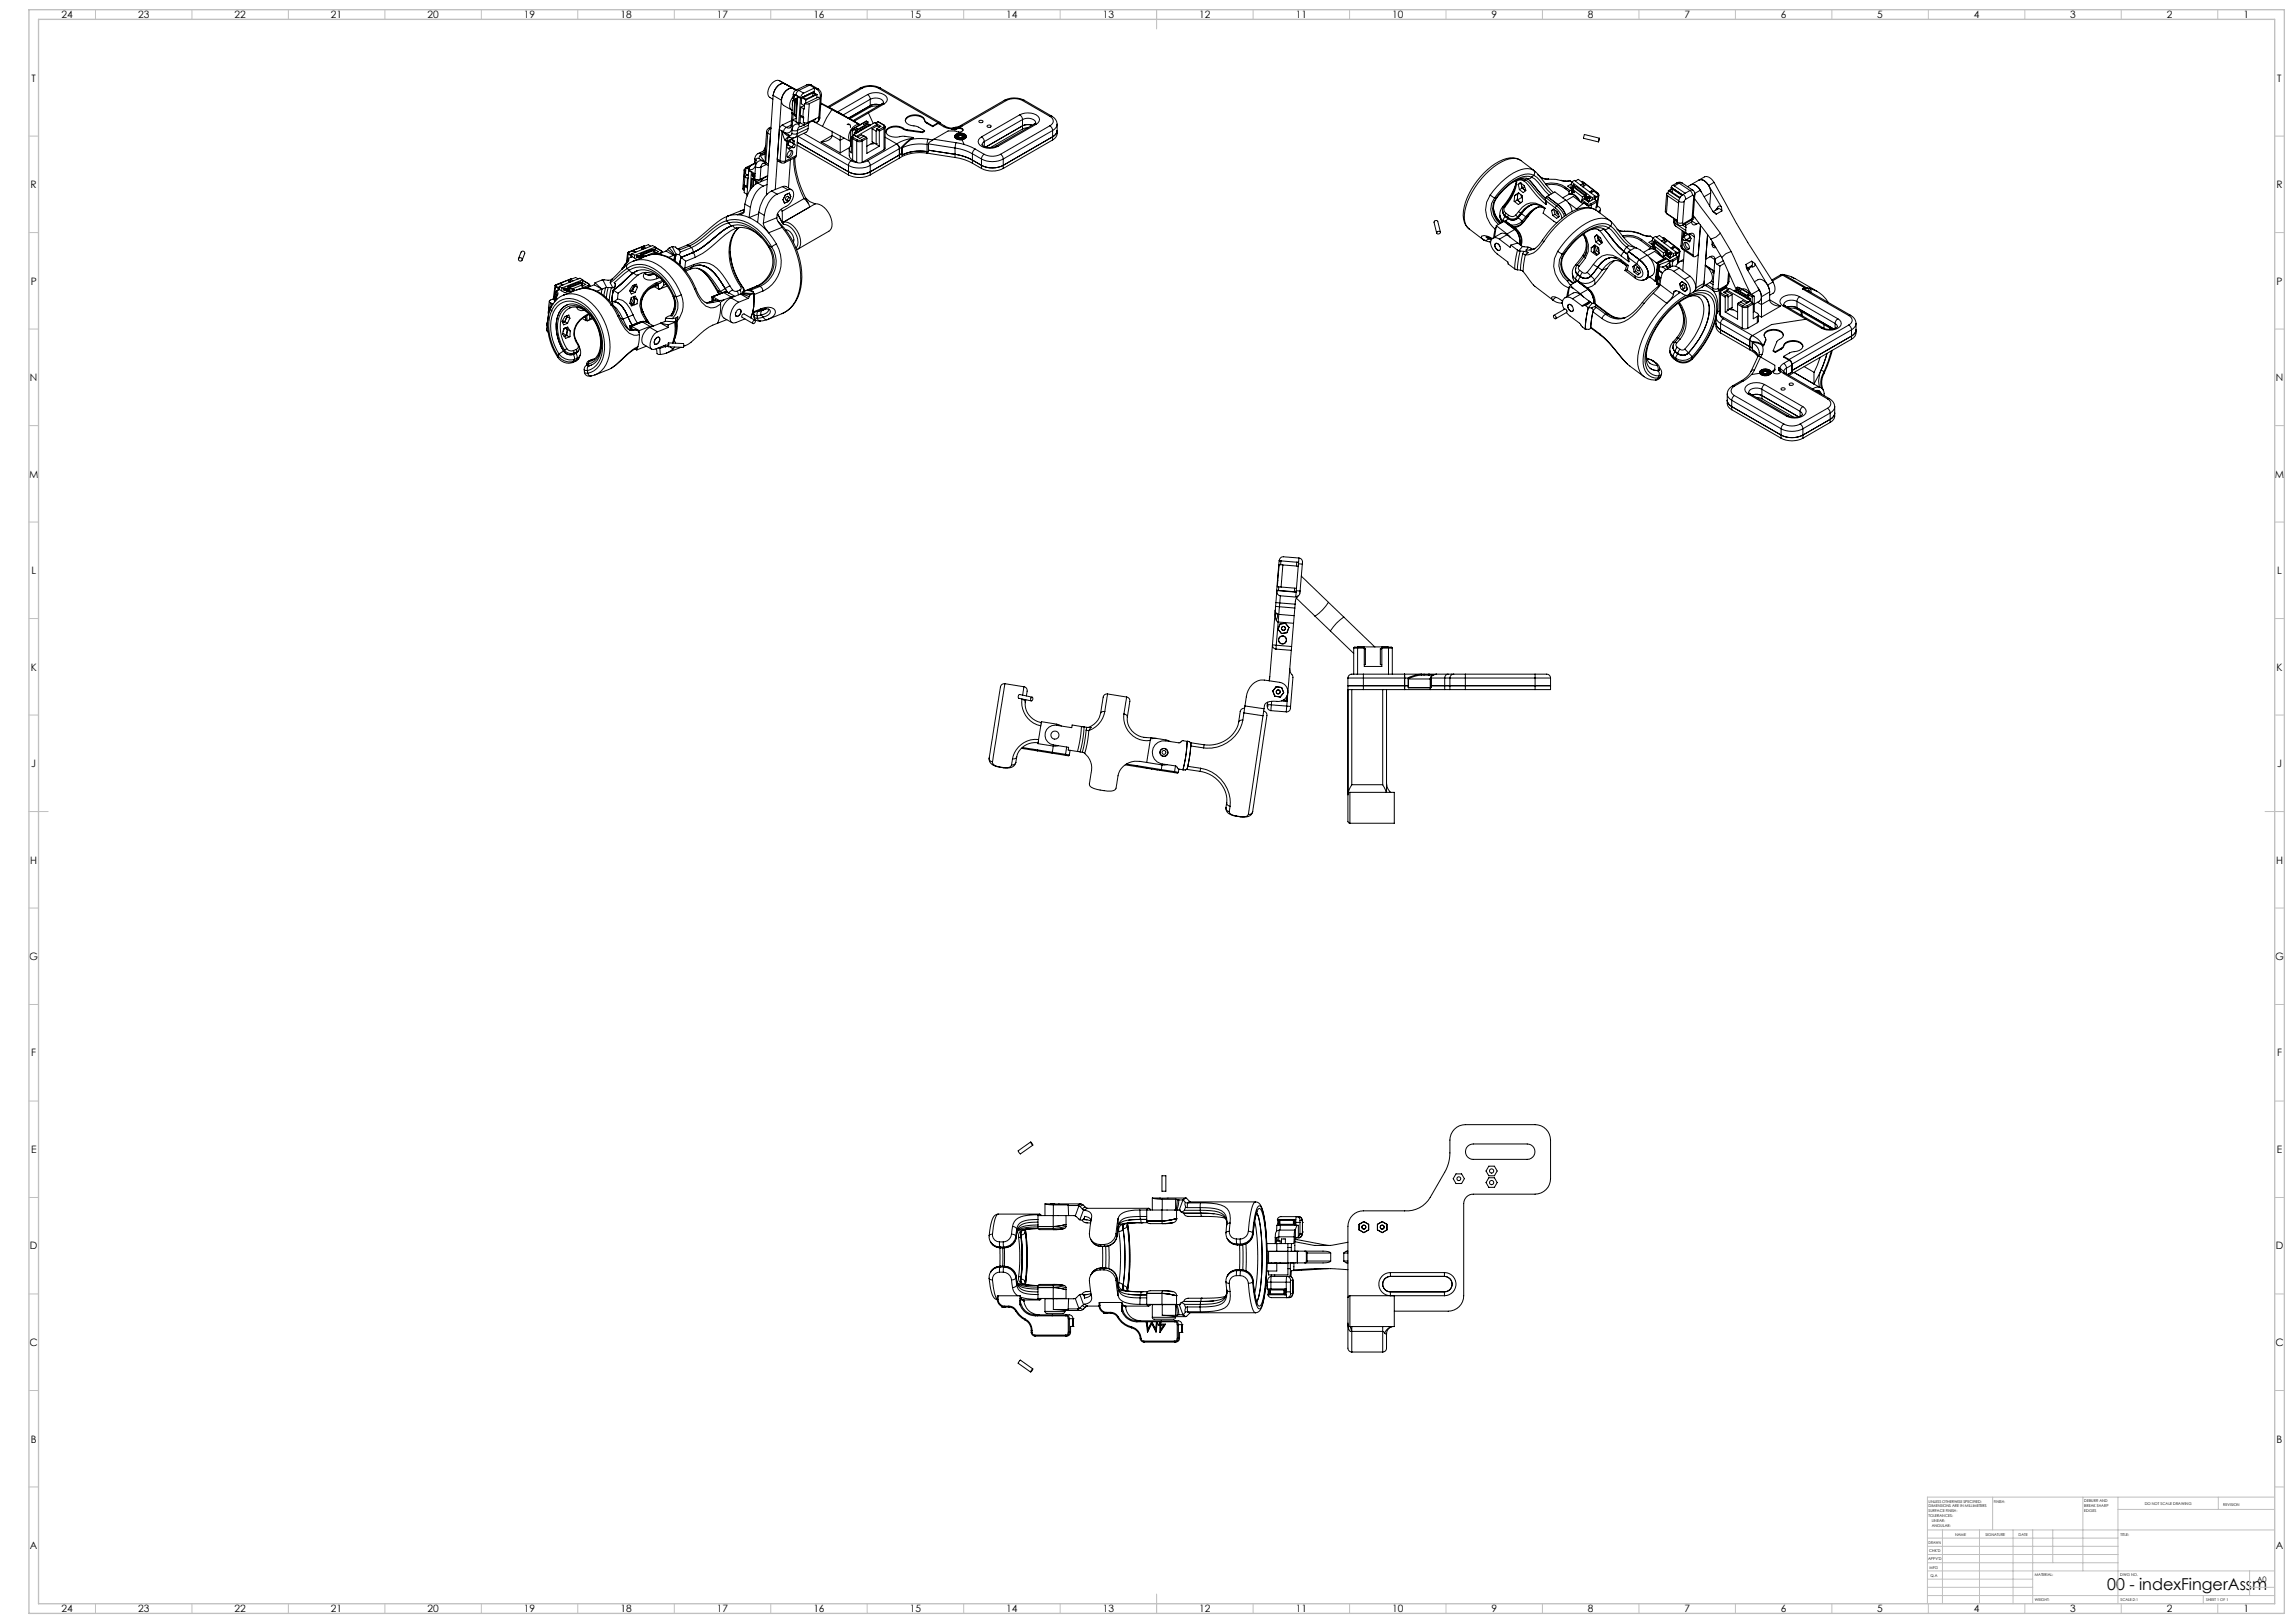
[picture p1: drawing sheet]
<svg xmlns="http://www.w3.org/2000/svg" width="1189mm" height="841mm" viewBox="0 0 1189 841" stroke-linecap="round" stroke-linejoin="round" font-family="sans-serif">
<defs><g id="words">
<text font-size="8.5" x="1092" y="824">00 - indexFingerAssm</text>
<g font-size="5.3">
<text x="32" y="10">24</text>
<text x="72" y="10">23</text>
<text x="122" y="10">22</text>
<text x="172" y="10">21</text>
<text x="222" y="10">20</text>
<text x="272" y="10">19</text>
<text x="322" y="10">18</text>
<text x="372" y="10">17</text>
<text x="422" y="10">16</text>
<text x="472" y="10">15</text>
<text x="522" y="10">14</text>
<text x="572" y="10">13</text>
<text x="622" y="10">12</text>
<text x="672" y="10">11</text>
<text x="722" y="10">10</text>
<text x="773" y="10">9</text>
<text x="823" y="10">8</text>
<text x="873" y="10">7</text>
<text x="923" y="10">6</text>
<text x="973" y="10">5</text>
<text x="1023" y="10">4</text>
<text x="1073" y="10">3</text>
<text x="1123" y="10">2</text>
<text x="1163" y="10">1</text>
<text x="16" y="42">T</text>
<text x="1180" y="42">T</text>
<text x="16" y="98">R</text>
<text x="1180" y="98">R</text>
<text x="16" y="148">P</text>
<text x="1180" y="148">P</text>
<text x="16" y="197">N</text>
<text x="1180" y="197">N</text>
<text x="15" y="248">M</text>
<text x="1179" y="248">M</text>
<text x="16" y="297">L</text>
<text x="1180" y="297">L</text>
<text x="16" y="348">K</text>
<text x="1180" y="348">K</text>
<text x="16" y="398">J</text>
<text x="1180" y="398">J</text>
<text x="16" y="448">H</text>
<text x="1180" y="448">H</text>
<text x="15" y="498">G</text>
<text x="1179" y="498">G</text>
<text x="16" y="547">F</text>
<text x="1180" y="547">F</text>
<text x="16" y="598">E</text>
<text x="1180" y="598">E</text>
<text x="16" y="647">D</text>
<text x="1180" y="647">D</text>
<text x="15" y="698">C</text>
<text x="1179" y="698">C</text>
<text x="16" y="748">B</text>
<text x="1180" y="748">B</text>
<text x="16" y="803">A</text>
<text x="1180" y="803">A</text>
<text x="32" y="836">24</text>
<text x="72" y="836">23</text>
<text x="122" y="836">22</text>
<text x="172" y="836">21</text>
<text x="222" y="836">20</text>
<text x="272" y="836">19</text>
<text x="322" y="836">18</text>
<text x="372" y="836">17</text>
<text x="422" y="836">16</text>
<text x="472" y="836">15</text>
<text x="522" y="836">14</text>
<text x="572" y="836">13</text>
<text x="622" y="836">12</text>
<text x="672" y="836">11</text>
<text x="722" y="836">10</text>
<text x="773" y="836">9</text>
<text x="823" y="836">8</text>
<text x="873" y="836">7</text>
<text x="923" y="836">6</text>
<text x="973" y="836">5</text>
<text x="1023" y="836">4</text>
<text x="1073" y="836">3</text>
<text x="1123" y="836">2</text>
<text x="1163" y="836">1</text>
</g>
<text font-size="3.9" x="1170" y="820">A0</text>
<g font-size="2">
<text x="1000" y="779">UNLESS OTHERWISE SPECIFIED:</text>
<text x="1033" y="779">FINISH:</text>
<text x="1080" y="778">DEBURR AND</text>
<text x="1112" y="780">DO NOT SCALE DRAWING</text>
<text x="1000" y="781">DIMENSIONS ARE IN MILLIMETERS</text>
<text x="1000" y="784">SURFACE FINISH:</text>
<text x="1080" y="781">BREAK SHARP</text>
<text x="1080" y="783">EDGES</text>
<text x="1152" y="780">REVISION</text>
<text x="1000" y="786">TOLERANCES:</text>
<text x="1001" y="789">LINEAR:</text>
<text x="1001" y="791">ANGULAR:</text>
<text x="1013" y="796">NAME</text>
<text x="1029" y="796">SIGNATURE</text>
<text x="1046" y="796">DATE</text>
<text x="1099" y="796">TITLE:</text>
<text x="1000" y="800">DRAWN</text>
<text x="999" y="808">APPV'D</text>
<text x="1000" y="804">CHK'D</text>
<text x="1000" y="813">MFG</text>
<text x="1001" y="817">Q.A</text>
<text x="1055" y="817">MATERIAL:</text>
<text x="1099" y="817">DWG NO.</text>
<text x="1055" y="830">WEIGHT:</text>
<text x="1099" y="830">SCALE:2:1</text>
<text x="1143" y="830">SHEET 1 OF 1</text>
</g>
</g></defs>
<g fill="none" stroke="#c0c0c0" stroke-width=".52">
<path d="M49 5v5M99 5v5M149 5v5M199 5v5M249 5v5M299 5v5M349 5v5M399 5v5M449 5v5M499 5v5M549 5v5M599 5v10"/>
<path d="M649 5v5M699 5v5M749 5v5M799 5v5M849 5v5M899 5v5M949 5v5M999 5v5M1049 5v5M1099 5v5M1149 5v5M15 71h5"/>
<path d="M1179 71h5M15 121h5M1179 121h5M15 171h5M1179 171h5M15 221h5M1179 221h5M15 271h5M1179 271h5M15 321h5M1179 321h5M15 371h5"/>
<path d="M1179 371h5M15 421h10M1174 421h10M15 471h5M1179 471h5M15 521h5M1179 521h5M15 571h5M1179 571h5M15 621h5M1179 621h5M15 671h5"/>
<path d="M1179 671h5M15 721h5M1179 721h5M15 771h5M1033 776v17M1080 776v38M1098 776v55M1150 776v6M1179 771h5M1179 776h-180v55M999 793h180M999 797h99"/>
<path d="M1007 793v38M1026 793v38M1043 793v38M1054 793v38M1064 793v17M1098 782h81M999 810h99M999 806h99M999 801h99M999 818h55M999 814h180M1166 814v13"/>
<path d="M49 831v5M99 831v5M149 831v5M199 831v5M249 831v5M299 831v5M349 831v5M399 831v5M449 831v5M499 831v5M549 831v5M599 826v10"/>
<path d="M649 831v5M699 831v5M749 831v5M799 831v5M849 831v5M899 831v5M949 831v5M999 827h180M999 823h55M999 831v5M1049 831v5M1099 831v5"/>
<path d="M1142 827v4M1149 831v5M1166 823h13"/>
</g>
<path d="M15 5h1169v831h-1169zM20 10h1159v821h-1159z" fill="none" stroke="#c0c0c0" stroke-width=".7"/>
<g fill="none" stroke="#000" stroke-width=".52">
<path d="M401 49l-4 51M401 49l4 3M404 42l9 5-6-4M404 42a6 6 0 0 0-5 8l2 1M404 42l3 1M405 52l-3 46M406 55l5 2M407 43a6 6 0 0 0-6 6M407 43l4 3M410 59v6M411 58v1M411 53v2"/>
<path d="M411 46a6 6 0 0 0-6 6M411 46a6 6 0 0 0-5 9M411 46l2 1M411 50a5 5 0 0 0 0 7M411 59v3M411 49v2l1 1M411 49l1 1M411 52l-1 6 1 1M411 52h1M411 52h.1M411 59h1M412 52h-1"/>
<path d="M412 59h-1M412 50v2M412 59l1 1M412 52v1M412 52l-1 7M412 59l1 2M412 49h1M412 49l3 2M412 49v1M412 53h1M412 53v6M412 60h.1"/>
<path d="M412 52h1M412 52h.1M413 49l2 2M413 51l-1 1M413 51l-2 1M413 60h-1M413 47l-2 2M413 47h1M413 51h.1M413 52l-1 1M413 60h.1M413 52h.1"/>
<path d="M413 53v7M413 53h.1M413 50l2 1M413 50v13l1 1M414 50h-1M414 47l-1 2M414 47l3 1M415 51l-1 13M415 51h.1M415 56h1M415 56v4l1 1M416 51l5-3 2 1-5 2z"/>
<path d="M416 56v5M417 48l-2 3M417 55l-2 1M417 54v2h-1M418 52l-2-1-1 3 2 1M418 52v1M418 44h3M418 44h2M418 44l-5 3M419 54h-2M419 54v9M420 44l2 2"/>
<path d="M420 44l-6 3M421 44h-1M421 44l3 2M421 48l2 1M421 48v2M422 47l-7 4M422 47v1M422 46v1M422 46l-5 2M422 46h1M423 46l2 2v2M423 49l-5 3"/>
<path d="M423 49v2M424 46l1 2 1 1M424 46h-1M425 51l-1-1-7 4M425 51l-6 3M425 51l-1 10M425 50v1M425 54l6 3M425 53l17 9M426 49l-1 1M426 49l-1 12M431 57l15 8a6 6 0 0 0-5 8"/>
<path d="M431 57l-5 8M435 58l2 2M437 60h.1M437 60l5 2M446 46a11 11 0 0 1 10 0M446 46h1M446 46l-17 9M447 46a9 9 0 0 1 8 0M447 46l-17 10M450 49a8 8 0 0 1 10 2 2.6 2.6 0 0 1-2 3M450 49l1 2M450 49l-16 9"/>
<path d="M450 59l-8 4M450 59l3 5M451 56l-11 6M451 51a4 4 0 0 1 7 2l-1 1M451 55v1M451 51v4M451 55l-11 6M451 51l-14 9M455 55l-4 1M455 46l31 18M456 54h-3l-2 1M456 46h-1"/>
<path d="M456 46l31 17M457 54h1M457 54l-15 9M458 54l-8 5M521 52a11 11 0 0 1 10 0M521 52h1M521 52l-23 13M522 52a9 9 0 0 1 8 0M522 52l-23 13M529 59a8 8 0 0 1 10 2 2.6 2.6 0 0 1-2 3M529 59l1 3M529 59l-20 12"/>
<path d="M530 52l14 8M531 52h-1M531 52l14 8M395 80a2.5 2.5 0 0 0-4 2M395 80h-1M397 79l-3 1M397 79l-2 1M397 78l-4 2M397 76l-1 2M397 68l1 1M397 68v13v3M398 69l1 1"/>
<path d="M398 69l-1 15M398 66l-1 2M398 66l1 1M399 67l-1 2M399 67h1M400 66h-2M405 68l2 5M405 68l4 3M405 68h1M405 68l-1 15M405 65l-1 2 1 1M405 65l3 1"/>
<path d="M406 68l3 2M407 73h1M408 66l-2 2M408 73l-1 10M409 75l2 2M409 75h.1M409 71l-1 2M409 70v1M409 71h.1M409 78h1a2 2 0 0 1 0 2 2 2 0 0 1-2 1zM409 71l-2 2M409 71h3"/>
<path d="M410 73l2 2M410 74a1.1 1.1 0 0 0-1 0 1.1 1.1 0 0 0 0 1M410 76l-1 1M410 78v2l-2 1M410 65a1.4 1.4 0 0 1-1 1 1.4 1.4 0 0 1-1 0M410 65l1 1M410 65l-2 1M410 62l-5 3M410 72l1 1v1M410 69v1h-1M410 69h3M411 67l2 1"/>
<path d="M411 67l-1 2M411 66a2.9 2.9 0 0 1-2 3 2.9 2.9 0 0 1-3-1M411 62v4M411 62l3 2M411 73h1M411 71l-3 2M412 73l-2-1-2 2v2l1 1 1-1M412 73l-1 2M412 60h1M413 61l-2 1M413 75l27 16M413 74l27 15a13 13 0 0 0 11 0l15-9"/>
<path d="M413 69l-1 2M413 68v1M414 64l1 2 2-1M414 64a2.8 2.8 0 0 0-3 3M414 64h.1M415 64l2 1M415 64h-1M415 66h-1l-1 2M415 60v4M415 60l2 1M415 60h.1M416 61h1l-1 2h3"/>
<path d="M417 69l24 14M417 64v1M419 67l-1 1-6 3M419 67l-6 2M419 65l-6 3M419 65v2M420 63l-1 2M421 63l5 2M423 62l-6 3M424 62a1.7 1.7 0 0 1-1 1 1.7 1.7 0 0 1-2 0M424 61l-5 2M424 61v1"/>
<path d="M425 61l-1 2M425 61l-1 1M426 73l10 6M426 65l14 8M431 70a5 5 0 0 1-5 3M431 70l5 3M431 68v2M431 70l-5 3M436 73v6M436 70v3M437 72l-1 1M439 65l1-1 1 2"/>
<path d="M440 64v1M440 77v4l2 2M440 76l-4 3M441 68v8M441 76h.1M441 71l1 1M441 71v8a2.3 2.3 0 0 1 0-3M441 68h.1M441 68h1M441 62h1M442 62l4 3M442 71h.1"/>
<path d="M442 71h-1M442 71l1-1 3 2 2-2 1 1M442 68v3M442 72l2 1M442 72v11M442 67l-1 1M442 71v1M442 71l2 2M442 70h.1M442 70l2 1M443 69v1M443 69h.1"/>
<path d="M443 67l1 1M443 69h1M444 68l-1 1M444 68h.1M444 71h.1M444 73h3M444 67h.1M444 68v1M444 73v11M444 67l-2 1M444 68h1M444 73h.1"/>
<path d="M445 68h.1M446 68h.1M447 73h.1M447 73v11M448 65h.1M448 71l-1-1-3 1M449 64h.1M449 63h.1M449 71v1M449 71l-2 2M449 63l-7 4M449 63h1"/>
<path d="M449 65v1M449 66h.1M449 66l-3 2M449 72l-2 1M449 72v7l7-3M449 64l-5 4M449 64l1 1M450 65h.1M450 65l-6 3M450 63v2h1M450 63l-2 2M450 65h1"/>
<path d="M450 65l-5 3M451 65h.1M452 67l2 1M452 67v6l2 2M453 74l-4 2M453 74l-2 1M454 64h.1M454 68v7M454 75l2 1M454 67h.1M454 67h1M454 67l3-2-4-1-11 6"/>
<path d="M455 68h-1M455 74l-1 1M455 65l-3 2M455 65l1 1M455 65v-1l-11 7M455 63l3 2M455 63l-1 1M455 67l1 1M456 68v8M458 66v1M458 65v1M458 66l-3 1"/>
<path d="M458 65l1 1M458 65h.1M458 67l-2 1M458 67v11M458 78l-11 6M459 66v11l-1 1M459 66l-1 1M459 71l6 4M465 75l1 2M465 75l-15 8M465 75h.1M466 77l-15 9"/>
<path d="M466 77h.1M466 77v5M468 76l-2 1M468 79l-2 1M468 67a6 6 0 0 0-9 1M468 67l2 1M468 66l2 1M468 66a7 7 0 0 0-9 2 3 3 0 0 0 5 3h4h5M468 66v1M470 68l8 1M470 67l8 1M470 67v1"/>
<path d="M472 72l-4 5a22 22 0 0 1 12-2M472 72l-4 1-3 2M472 72l-4 4M473 71l-1 1M478 68v1M479 62a6 6 0 0 0-10 1M479 62l1 2M479 62l1 1M479 62a6 6 0 0 0-10 0 4 4 0 0 0 6 3l4 3M479 68l-1 1M479 68h-1M479 62h.1"/>
<path d="M480 64l3 2M480 63v1M480 63l3 2M480 79a19 19 0 0 0-14 3M480 75v4M480 75h1M480 79l15 3M481 72h-9M481 72l-1 3M481 72l3 1M481 75v4a23 23 0 0 0-13 1v-4M481 75l14 2"/>
<path d="M481 78l14 2M483 65v1M484 72l-3 3M484 72l12 2M486 64h1l3 2M486 64l1-1 1 1M486 64l-3 2M486 64l3 2M486 64l-3 1M489 66l4 1M490 66h4M490 66h-1"/>
<path d="M493 67h2M494 66l-1 1M495 71h.1M495 67h.1M495 77l5 1 4 2M495 80l5 1 4 2M495 77v5M495 70a3 3 0 0 1 6 1 3 3 0 0 1-6 0zM495 71a2.6 2.6 0 0 1 3-2 2.6 2.6 0 0 1 2 2M495 71a3 3 0 0 1 5 0M496 74l-1 3M496 74l4 1"/>
<path d="M496 67h-1M496 67h2l1 1M496 67h.1M496 66h-2M496 70l2-1 2 1a2.6 2.6 0 0 1-2 2 2.6 2.6 0 0 1-3-2zM496 66h.1M496 66h1l2 1-1 1h-1M496 66v1M496 71v1h1M496 71a1.8 1.8 0 0 0 3 0M496 71a1.6 1.6 0 0 0 2 1 1.6 1.6 0 0 0 1-1M496 71v1"/>
<path d="M497 70a1.4 1.4 0 0 1 1 0 1.4 1.4 0 0 1 1 1 1.4 1.4 0 0 1-2 1 1.4 1.4 0 0 1 0-2zM497 68h-6l-7 4M497 68v1M497 69h2a1.7 1.7 0 0 1 2 2l-2 1M497 69l-2 1a2.6 2.6 0 0 0 4 2M497 70l-1 1 1 1M497 71a.8 .8 0 0 1 1-1 .8 .8 0 0 1 1 1M497 70h-1v1v-1M498 65l-4 1M498 65h1M499 70l1 1-1 1M499 72l1 3"/>
<path d="M499 65l-3 1M499 70l1 1M499 71h1M500 71l-1 1M500 75l5 2M501 71h.1M504 80l5 2M504 80v5M505 77l-1 3M505 77l5 3M507 63a1.1 1.1 0 0 1 2-1 1 1 0 0 1 0 1l-1 1zM509 71a2.8 2.8 0 0 0-2 3 2.8 2.8 0 0 0 3 2l5 1 2-1"/>
<path d="M509 71l1 2M510 80l-1 2M510 80a9 9 0 0 0 9 0M510 73l-1 2a5 5 0 0 0 7 1M510 73v3M512 65a.9 .9 0 0 1 1 0 .9 .9 0 0 1 0 1h-1zM516 76h1M519 80l1 2M530 62a5 5 0 0 1 7 2h-1M530 62l-20 11M530 62v5M530 67l-17 9"/>
<path d="M533 66l-3 1M535 65h-3h-2l-19 11M536 64h1M536 64l-20 12M537 64l-20 12M544 60a2.6 2.6 0 0 1 2 3 2.6 2.6 0 0 1-2 2M544 65l2 3M544 65l-25 15M545 60a5 5 0 0 1 3 4M545 60h-1M546 68l1-2 1-2v6l-2 3M546 68l-26 14"/>
<path d="M546 68v5M546 73l-26 14M548 68l-1 1-1 2-26 15a13 13 0 0 1-11 0l-5-3M821 72v-2l8 2M821 72l7 2M821 72h.1M829 72l-1 2zM386 88l-1 10M386 91v1M386 96l-1 2M386 96l1 1M386 98h-1"/>
<path d="M386 97h1M386 97v3l1 1M386 89v2M386 92v4M386 92h1M387 88l-1 1M387 87l-1 1v1M387 96l-1 1M387 87l-1 3 2 1M387 87l1 1M387 91h-1M387 92v5"/>
<path d="M387 96v1M388 92h-1M388 88l-1 14M388 88l1 1M388 88l3 2M388 88h.1M389 86l-2 1h1M389 89v9M390 89h-1M390 85l-2 3M390 85h1l-4 2M390 93h.1"/>
<path d="M390 93l-1 5M390 90l1 2M390 90h.1M390 91h.1M390 90v1M390 93h1M390 93v4M390 91h1M391 93l-1 3M391 93v1M391 91h.1M391 90v1"/>
<path d="M391 90h-1M391 91h-1M391 93h.1M391 93h-1M391 92v1M391 92l-1 1M391 91v1M391 84v1h-1M391 84l1 1M391 93h3M391 82l1 1M391 82v2"/>
<path d="M391 90v3M391 94h1M392 86l2 1M392 86l-1 4M392 85a2.8 2.8 0 0 1-4 3M392 83v2M392 94v1M392 93l-1 1M393 95l-2 1a15 15 0 0 0-5 10M393 95l3 1M393 82h-1v1M393 82l3 2"/>
<path d="M394 80l3 4M394 80l-1 2M394 87v6M396 96l-2 1a15 15 0 0 0-5 10M396 92l-4 2M396 84a2.9 2.9 0 0 0-3 0 2.9 2.9 0 0 0-1 2M396 84l1 1M396 84h1M397 85a1.5 1.5 0 0 0-2 0 1.5 1.5 0 0 0-1 2M397 85l1 1M397 84l1 1M397 85l-3 2"/>
<path d="M398 92h-2l-2 2M398 96h-2M398 93l-5 2M398 91l-4 2M400 99l-1 1a15 15 0 0 0-6 10M400 99l3 2M404 83h3M404 83l-1-1v1l2 1M404 83l1 1M405 84h2M406 97h1l3 1M406 97l2 1"/>
<path d="M406 97l-6 2M407 83v1M408 98a2.4 2.4 0 0 1 3 1 2.4 2.4 0 0 1 0 3l-1 2-2 2a7 7 0 0 0-5 7M408 98l-5 3M410 83l-1 14M411 82a45 45 0 0 0 6 21M412 82a49 49 0 0 0 7 24M413 81l-1 1-5 2M413 81l-6 2M413 81v-10l27 15M440 86a13 13 0 0 0 11 0M440 91a13 13 0 0 0 11 0"/>
<path d="M440 86v5M441 83l-1 3M441 83l3 1M442 83l2 1M444 84h3M450 83l1 3M450 83l-3 1M451 86v5M466 82l-15 9M466 80h.1M495 82l5 1 4 2M504 85l5 2"/>
<path d="M509 82a12 12 0 0 0 11 0M509 87a13 13 0 0 0 11 0M509 82v5M520 82v5M786 95l-3 6-4 6M786 94a25 25 0 0 1-6 13M786 94a22 22 0 0 1-6 13M787 96l1-1 1 2M787 96l1-1 2 1 1 3-1 1-2-2M787 96l1 2M788 83a11 11 0 0 0-13 2 35 35 0 0 0-16 28 8 8 0 0 0 2 6M788 83a13 13 0 0 0-14 4 38 38 0 0 0-15 26 7 7 0 0 0 2 6"/>
<path d="M788 83l7 6M789 97l2 2M789 97l-1 1M790 94l11 12M790 94l-2-1-4 1M790 97h.1M790 97h-1M791 93l-2 1M791 93h-3h-2M791 93l10 11M792 93a11 11 0 0 0-10 3l-6 6M792 93h.1"/>
<path d="M792 93l-1-1v1M792 93l9 10-8-10M794 92a15 15 0 0 0-15 6l-3 4M794 92l-1 1h-1M794 92l1 1 8 8M795 88a14 14 0 0 0-15 5l-8 8M795 88v1v2M795 88v1M795 91a12 12 0 0 0-13 3l-7 9M795 91l2 1 7 8M795 91l-1 1M795 89h1"/>
<path d="M796 89l9 11M797 91l3 1 3 1M798 92l5 1M802 96a11 11 0 0 1 9 2M802 95a12 12 0 0 1 9 2M802 95l-1 1M802 95h-1M803 93l6 1M809 94h5M811 98h1M811 97v1M811 97l1 1"/>
<path d="M812 98l1 1M812 98l2 1M812 98h.1M813 99v2M814 94h.1M814 99h-1M814 94h1M814 95l-1 1 2 2M815 100h.1M815 94l10 8M815 94l1-1 11 9M815 94l-1 4"/>
<path d="M815 99h.1M815 99v1M815 98l-1 1M815 98l-1 2M815 97v1M815 98h.1M815 98v1M815 97h.1M815 98l-1 3M815 98l5 4M815 98v3M815 96l1 1"/>
<path d="M815 96h1M815 96v1M816 96l-1 1M816 97h.1M816 97h-1M816 96h-1M816 99v1M816 97l5 4M816 97l-1 1M816 97l6 4M816 97h1l5 4M816 96v1"/>
<path d="M817 94l1-1 3 2M820 94l8 6M820 94h.1M821 95l-1 2 2-1-1-1M821 95l-2 1M825 100l1-1 3 2M825 99h1M825 99h-1M825 99v1M865 99v1M865 99l6 4M866 97v1"/>
<path d="M866 97l6 4zM866 97h.1M867 98l-2 1M867 98l5 3M867 98l-2 1 6 3M867 98v2M868 96h-1l-1 1M868 96l5 4M869 95l1-1 2 1M869 95h1M869 95l-2 1M870 95l-2 1"/>
<path d="M870 95l6 4M872 95h-2M872 95l5 4M876 99l1 2M876 99l-3 1M876 96h1a5 5 0 0 1 4 3M876 96l-1 1M876 96h2l2 1 2 3M877 99l1 2M877 99h-1M881 93a4 4 0 0 1 5 3M881 93l4-2 2 1 1 2"/>
<path d="M881 93a6 6 0 0 1 6 7M881 93l-5 3M881 99l7 10 2 2M881 99l-3 1M886 96l6 11M887 100l-1 7M887 100l-4 2M888 94l12 22 19 30M888 94l-2 2M377 112l-9 6a45 45 0 0 1-12 9M377 114a19 19 0 0 1 19 9l4 5M377 114a57 57 0 0 0-16 11l-4 2"/>
<path d="M377 114l1 1M377 112v1v1M377 112h.1M378 118l-14 10-5 3M378 115a19 19 0 0 1 19 10l2 3M378 115l3 3h1M378 115a34 34 0 0 0-14 10l-6 3M379 117h.1M380 117l-5 2-11 9-5 3M380 117l-6 3-9 8-6 3M380 117a17 17 0 0 1 17 9l1 2M380 117h-1"/>
<path d="M381 119l-5 3-10 8-6 3M382 118a14 14 0 0 1 13 5M382 118h-1M382 111l-5 1M382 111l6 2M383 118a19 19 0 0 0-3 20l1 5 4 5M383 118a19 19 0 0 0-4 21l2 5 3 5M384 109h2l-9 3M386 110l-2 1h-2M386 110l-4 1M386 106l3 1M386 106v4"/>
<path d="M388 113l5 2M389 107l-1 6M393 115l5 6M393 111l-5 2M393 110l3 2M393 110v5M396 116l2 5M396 112v4M397 100v1M397 100l1 1M403 113l2 5M403 113l-7 3"/>
<path d="M403 101h-1a15 15 0 0 0-6 11M403 111l3 4M403 115a38 38 0 0 1 11 39 15 15 0 0 1-9 9M405 108v1M405 118a39 39 0 0 1 8 36 15 15 0 0 1-8 9M405 118l-7 3M405 109l1 6M406 115v1M406 103l1 2M406 103h.1M406 116a9 9 0 0 1 7 12M407 105h.1"/>
<path d="M407 101h.1M407 101l2-1 1 2M407 101l-1 2M407 119a5 5 0 0 1 4 7M407 103l1 1M408 102h1M409 102a1 1 0 0 0-2 0 1 1 0 0 0 0 2M409 104h.1M409 104l-2 1M409 100h.1M409 100l-2 1M409 100l1 2"/>
<path d="M410 102h.1M410 102v1M417 103l2 3 1 1M417 103l-12 6M418 102l2 2 2 2M422 106a10 10 0 0 1 9 13l-1 1-17 9a7 7 0 0 0 0-9 6 6 0 0 0-7-5v1M422 106l-16 9M761 119l7 5M772 101a13 13 0 0 0 3 18M772 101l3 2M774 108l1 4 3 4M775 103a10 10 0 0 0 2 13"/>
<path d="M775 119l-1 4M775 118v1M775 118v5M776 117l-1 1M776 117l5 4M776 102a9 9 0 0 0 1 14M776 102l-1 1M776 102a10 10 0 0 0 2 14l-3-5M777 112l2 3M777 112l2 2M778 112l1 3M779 110l1 2"/>
<path d="M779 107l-1 2-1 3M779 107h.1M779 109v1M779 114v1M779 111l1 1M780 107l-1 1v2M780 107h.1M780 115l5 4M780 115l-4 2M780 107v2l1 2M780 112l1 1M780 112h.1"/>
<path d="M780 115h.1M780 115l6 4M780 112l-1 2M780 112l2 1M781 111l-1 1M781 111l1 1M781 113h1M782 113l-1 2M782 112l-1 1M785 101l2-1 2 1v1a2.5 2.5 0 0 1-2 4l-2-2zM785 119a9 9 0 0 1 3 8 9 9 0 0 0-3-8zM785 119l-4 2"/>
<path d="M786 111l-2 1h-2M786 111l1 1M786 119a9 9 0 0 1 2 8 7 7 0 0 0-2-8M786 119h.1M786 119h-1M786 104l2 1M786 104h-1M787 112l-1 1a4 4 0 0 1-5 0M787 112v1M787 101l-1 3M787 101h-2M787 113a4 4 0 0 1-5 0"/>
<path d="M787 113l2 2M787 113l-3 1-2-1M787 110l-1 1M787 110h1M787 100v1M788 110l-1 2M788 110l1 1M788 101l1 1M789 111l-2 2M789 111l2 1M789 102v1M789 102l-3 2"/>
<path d="M789 115a6 6 0 0 1-6 2M789 115v1M789 116l-3 1-2 1M789 116h.1M789 116l-2 1-2 1M791 112l-2 3M792 112l-3 4M792 112h.1M792 112h-1M794 106h3l4 2M795 106a12 12 0 0 0-6 5M795 106l-4 2-2 3"/>
<path d="M796 106a8 8 0 0 0-8 4M797 107h2l2 1M797 108a10 10 0 0 0-6 4M798 107l-4 3-2 2M798 107l-3 2-3 3M800 110l7 5M801 108l-1 3M801 108a9 9 0 0 0-14 2M801 103v3M801 102v2M801 102h.1M801 102l6 5"/>
<path d="M801 104v2M801 104l5 4M802 102l5 4M802 102l4-3 5 5M802 102h-1M804 109l1-1 2 2 1 2-1 1-2-1M804 109l1 3M804 109l1-1 1 3 2 1M806 111l-1 1M806 108l2 2 1 3M807 109v2h1M807 107l-1 1"/>
<path d="M807 107l2 2 2 3M807 106l4 3 1 3-2-3zM807 106v1M811 104l2 2 2 4M811 104l-4 2M812 104l3-2 5 4M813 105l4 3M813 101h2l3 3M813 101l-3 2M813 101a5 5 0 0 1 6 3M817 108h.1M817 108v1"/>
<path d="M820 104l4 4M820 104v1M820 104h.1M820 104l2 1M820 102v2M821 105l-4 3M821 103l-1 1M821 103l2 2 3-2 1 1M821 103h.1M821 103h1M821 102v1M821 102l1 1"/>
<path d="M821 101l-1 1M821 101v1M822 102h-1M822 102h.1M822 101h-1M822 101v1M822 103h1M822 103h.1M822 103v1M822 106l1 1 2-1M822 106h.1M822 102h1h1"/>
<path d="M822 101h.1M822 104h2M822 105v1M822 105l3 1M823 103h.1M823 104h.1M823 102h1M823 102v1M823 104h1M823 104v1M823 103h1M824 102v1"/>
<path d="M824 102l-1 1M824 104v1M824 103h.1M824 104h.1M825 106h.1M825 106v2M825 119h4M825 102v2M827 102h-2M827 103v-1h1v5M827 107h1M827 104l1 1"/>
<path d="M827 104l-2 2M828 107h-1M828 109a12 12 0 0 0-13 1 45 45 0 0 0-16 14M828 105l-3 1M828 105l-1 4M828 107l1 1v1M828 100v1M828 100h.1M829 119h.1M829 119l8 11 3 3M829 101l-2 1-1 1 1-1M829 101l-1 6-1 1"/>
<path d="M829 109l-1 1M829 109v1M830 109l-1 1M831 119h-1h-1M831 119l11 11M831 119h.1M831 119a10 10 0 0 0-11 2l-5 5-4 5M831 119h1M831 119l8 9 3 2M834 118a11 11 0 0 0-13 3l-4 3-6 7M834 118l-2 1h-1M834 118l9 10"/>
<path d="M835 114a13 13 0 0 0-15 3l-7 6-6 7M835 114l-7-5a13 13 0 0 0-15 3l-7 6-6 7M835 114h.1M835 114v2v1M835 115l2 2a30 30 0 0 0 11 12M835 117a11 11 0 0 0-13 2l-7 5-5 8M835 117l9 10M835 117l-1 1M838 119l4 1M839 119l3 1M842 120h.1M842 120h3l6 1"/>
<path d="M842 120h4l5 2M864 110l5 4M864 101l-1 9h1M864 111l5 3M864 102v-1v-1l6 4M864 102l6 3M864 102v8M868 115v1l1 1M868 115v1M868 116l1 1 5 4M868 116l6 3M868 114v-1v2"/>
<path d="M868 114v2M868 114l1 1M868 114h.1M869 115a1.8 1.8 0 0 0 1 2 1.8 1.8 0 0 0 2 0M869 115h3M870 104h3M870 104l-1 11M871 103h.1M872 119l-1 8M872 117l2 1M872 115l1 1M872 101l-1 1-1 2"/>
<path d="M872 101l2 2M872 120v3M873 116l1 1M873 116l-1 1M873 104l-1 11M873 100l-1 1M874 103l-1 1M874 117v1M874 119a1.8 1.8 0 0 0 1 2 1.8 1.8 0 0 0 2 0h1v2M874 118v1M877 115a1.5 1.5 0 0 0 0 1 1.5 1.5 0 0 0 2 0M877 114l2 2"/>
<path d="M877 113v1M877 113l-4 3M877 101l1 1M877 101l-3 2M877 114v1l-3 2M877 114l-5 3M878 112l1 1M878 112l9 12M878 102l-1 11M878 103l14 18M878 101v1M878 101l-1 13"/>
<path d="M880 116h-1M881 117l-2 32M888 110l2 1M890 108l-1 1M890 108v1M890 108h.1M890 108h2v1M890 108l-2 2M892 107v2M892 107h-1l-1 1M892 109l-2 2M269 134l1-3a1 1 0 0 1 1-1 1 1 0 0 1 1 1l-1 4"/>
<path d="M322 139v1M323 139h.1M323 138v1M325 136l-2 3M325 139a13 13 0 0 1 18 3l3 4 4 8M325 139l-9 8M325 136l-2 2M325 136h.1M325 139l1 1M325 137l-8 8M325 137v1v1M325 134v1"/>
<path d="M325 131l2 1v1l1-2M325 131v5M325 134v2M325 135v1M326 134v1l-1 1M326 134h-1M326 134l2-1 2 1M326 131h.1M327 133v-1h-1l-1 4M328 131l1 1M329 135l-4 2M329 130h.1"/>
<path d="M329 130l1 1M329 130v1M329 132v2M329 131l-1-1-3 1M330 133h2M330 133h.1M330 133h1M331 133h.1M331 133h-1M331 133v1M331 134h1M331 133h1"/>
<path d="M332 134h.1M332 132h1M332 132v1M332 133v1M332 133h1M333 132h.1M333 132l-1 1M333 134h.1M333 134h-1M333 133h-1M333 133v1M333 132l1 1"/>
<path d="M333 132v1M333 128l2 1M333 128v1h-1l1-1M334 133h.1M334 128l-8 3M334 128h.1M335 133a17 17 0 0 1 19 6l3 4 4 6M337 128l-1-1-3 1M338 130h.1M338 130l-5 2M338 130h1M338 130l-1-1-5 3"/>
<path d="M339 130h.1M339 130l-6 2M339 130v1M339 129l-1 1M339 129v1M339 131h.1M339 132l3-1-3 1M339 131l-5 2M339 131v1M339 129l2 1-2 1M340 128l-2-1-10 4M340 128l-1 3"/>
<path d="M340 128l-11 4M340 128l3 2M340 128h.1M343 130v1M343 131h.1M343 130h.1M343 131h-2M345 130l-4 2M345 130l4 2M346 129l3 3M346 129l-1 1M347 128l2 4"/>
<path d="M347 128l-1 1M348 128h-1M348 128h.1M348 128h2l2 1M348 128l2 4M349 132l-2 1M349 132h.1M350 132h-1M350 132h.1M350 132l-1 3M350 132v2M350 132v3z"/>
<path d="M350 132h2M351 129h.1M351 129h2M352 132l1 1M352 129l1 2M353 131l-1 1M353 129h-1M353 133h.1M353 133l-1 4M353 133l-1 4 1-4M353 133l2 2M355 139v1"/>
<path d="M355 135v4M356 127h1M356 127l-5 2M357 127l1 1M357 127l-4 2M358 140a8 8 0 0 1 10 3l6 8M358 140h-3M358 139v1M358 138h.1M358 128l1 3M358 128l-5 3M359 138l-4 2"/>
<path d="M359 131l-6 2M359 131h.1M359 131l1 2M360 137a12 12 0 0 1 15 6l3 5M360 137l-1 1M360 137l-5 2M360 133l-5 2M361 137a11 11 0 0 1 11 7l4 6M363 137h.1M363 137l-2 1M363 137a17 17 0 0 1 12 10l1 3M364 138a19 19 0 0 1 11 10l1 2"/>
<path d="M364 138h-3h-2M378 130a35 35 0 0 0 7 19M398 128a14 14 0 0 1-6 20M398 121l4 5M399 128a14 14 0 0 1-6 20M399 128h-1M399 128h1M400 128a14 14 0 0 1-6 20M402 126a17 17 0 0 1-7 25M402 126l-2 2M413 129h.1M747 120l-2-5a1.1 1.1 0 0 0-1-1 1.1 1.1 0 0 0-1 1l2 6"/>
<path d="M769 124h.1M769 124l4 1h-1M770 123l3 1M771 123v1M771 124l-1 1-1-1M771 124h2M772 123l-1 1M774 124a7 7 0 0 0-6-2v1l1 1M775 126a2.1 2.1 0 0 1 2 1 2.1 2.1 0 0 1 0 3 2.8 2.8 0 0 1-2-4zM777 124a2.8 2.8 0 0 0-4 0 2.8 2.8 0 0 0 0 4 18 18 0 0 0 9 8v1l3 2M777 124l6 4v-1M777 128l-1-2a1.8 1.8 0 0 0-1 2 1.8 1.8 0 0 0 1 2h1"/>
<path d="M781 122l-3-1-4 2M781 122l6 4M781 122l-4 2M781 121l2 2M783 127l4 3M785 139l1 1M786 140h2M787 130l-2 9M787 130h.1M787 126l-4 1M787 126l2 2M787 130h1"/>
<path d="M788 130l-2 10M788 130h2M788 140l1 1M789 128h3M789 128l-2 2M789 132h2M789 132l-1 8M790 130l2 1M790 130l-1 2M791 132l-2 9M791 130l1 1M792 131l-1 1"/>
<path d="M792 128l2 1h-1h2M792 128l-1 2M796 129h-3M799 124l-3 4a6 6 0 0 1-5 2M799 124l1 1M800 125a12 12 0 0 1-9 7M807 130a13 13 0 0 0 6 19M807 130l3 2M810 132a10 10 0 0 0 2 14M811 131a10 10 0 0 0 2 14M811 131h.1M811 131l-1 1"/>
<path d="M811 131a11 11 0 0 0 5 16M817 137l-2 2v3M817 137v1M817 139v2M817 137a3 3 0 0 0 1 5M817 137l1 1M818 138v1l1 1M820 122h1M821 121a10 10 0 0 1 0 12M821 122v1a10 10 0 0 1-1 9M821 121a11 11 0 0 1 1 13M821 133l-4 4"/>
<path d="M821 133l1 1M821 133v-1l-4 5M822 134l-4 4M822 130l-1 3M825 128l2-1a4 4 0 0 1 2 4l-1 1-3-2zM826 137l-3 4M826 137l2 1M826 131l2 1M826 131h.1M826 128v3M826 128h-1M826 123l2-1v3"/>
<path d="M826 123l2-1 2 1M826 123l1 2M827 127v3M827 127l-1 1M827 127h.1M827 130l-1 1M827 130l2 1M828 128l1 2M828 138l-3 5M828 138l2 2M828 122l1 2M828 125l2 1"/>
<path d="M828 125h-1M829 124l-1 1M829 124l1 1M830 123v3l-1 1-2-2M830 123h.1M830 140l-4 5M833 134l-5 4M833 139l-6 8M833 120l6 8 3 2M833 139l-3 1M834 134h4M834 134h3l3 1"/>
<path d="M834 134a11 11 0 0 0-6 4M834 134l-4 2-2 2M837 135l-3 2-1 2M840 135a9 9 0 0 0-14 2M840 135h.1M840 135l4 3M840 135l3 3M840 133l4 3M841 122a11 11 0 0 1 10 2M841 136h.1M841 136a5 5 0 0 0-7 0l-4 4M841 136l2 2"/>
<path d="M841 123a11 11 0 0 1 9 2M842 130l-2 3M842 130l2 2M842 130h.1M843 128l-1 2M843 128l2 2M843 138l-1 2M843 140h-1l6 4M843 140l5 3M844 132v4M844 138l-1 2M844 138h-1"/>
<path d="M844 130v2v2M844 130l6 5M844 127l4 1M844 127l-1 1M844 130v1M844 130h.1M844 134v2M844 134l4 3M846 138l1-1 2 2 1 2-1 1-2-1M846 138l1 3M847 138h-1M848 128l6 4"/>
<path d="M848 128h.1M848 128l-4 2M848 137l-1 1 1 2M848 139a1 1 0 0 1 2 0 .8 .8 0 0 1-1 1zM848 137l1 1a4 4 0 0 1 1 6l-2-1M850 135a11 11 0 0 1 4 7M850 135l-2 2M850 135a8 8 0 0 1 4 9v-2M850 135h1a9 9 0 0 1 3 7M850 135h.1M850 125l5 3M851 122h5"/>
<path d="M851 124l5 4M851 124l-1 1M851 121l5 1M851 121v1M852 131l3-2a5 5 0 0 1 6 4M854 132a7 7 0 0 1 2 11l-3 2M854 132l-4 3M854 132l4-2 5 4M855 129a6 6 0 0 1 6 4M855 134l3 2M855 128v1M856 122l1 1"/>
<path d="M856 128h-1M856 125l-1 1 2 1M857 123l-1 4M857 123l10 8M857 123l1-1 11 9M857 129h.1M857 128h.1M857 126v1M857 127v1M857 127l-1 1M857 127v2M857 127h.1"/>
<path d="M857 126h.1M857 127l5 4M857 125l1 1M857 125h1M857 125v1M858 125l-1 1M858 125h.1M858 126h.1M858 128v1M858 126l5 4M858 126l-1 1M858 126l6 4"/>
<path d="M858 126h1l5 4M858 125v1M858 136h1M859 123l1-1 3 2M859 136v1M859 137h.1M859 139h1M859 137v2M859 139l-1 4M859 137l-1 9M859 137l1 2M859 137h1"/>
<path d="M860 139l-1 4M860 138v2M860 138h2M860 137h.1M860 137v1M862 133h.1M862 138l2 2M862 133l1 1M862 123l8 6M862 123h.1M862 131v2M862 133l3 2"/>
<path d="M862 133l1-1 3 2M863 134h.1M863 134l-4 2M863 125h1l-1 1M863 124l-1 2M863 124l-2 1M863 132h.1M863 132h1M863 131v1M863 131l1 1M863 130l-1 1M863 130v1"/>
<path d="M863 138h1M863 138h-1M864 131h-1M864 131h.1M864 134l-5 2M864 130h-1M864 130v1M864 134l1 1M864 132h1M864 138l1 1M864 132h.1M864 132v1"/>
<path d="M864 131h1h1M864 130h.1M864 133h2M865 135h2M865 135h.1M865 132h.1M865 133h.1M865 132h1M865 138h.1M865 131h1M865 136l-2 2M865 136v2"/>
<path d="M865 135l1 3M865 131v1M865 135l-5 2M865 135v1M865 138h1a4 4 0 0 1 4 1M865 138h-1M865 133h1M865 133v1M866 132h.1M866 131v1M866 133v1M866 138l-3 2"/>
<path d="M866 133h.1M867 129l1-1 3 2M867 135h.1M867 135l-2 1M867 135v3M867 128h1M867 128l-1 1M867 128v1M867 131v2M869 131h-2M869 133v-1l1-1v5M869 136h1"/>
<path d="M870 133v1M870 136h-1M870 133l-2-1-2 2M870 133l-3 2M870 134l-3 1M870 134l-1 3M870 129v1M870 129h.1M870 139l6 4M870 139l-2 2M871 130l-2 1v1v-1M871 130l-1 6"/>
<path d="M871 127l1 2M871 127l1 1M872 128v1M872 128l5 4M872 129l6 4M872 123a.8 .8 0 0 1 1 0 1 1 0 0 1 0 2zM872 124v4M872 122l1 1M873 135l-3 1-1 2M873 134l-3 2M873 126a2.1 2.1 0 0 1 2 1 2.1 2.1 0 0 1 0 2h-1l-1-1zM873 130l-1 10"/>
<path d="M873 122h-1M873 120l-1 2M874 121l-1 1M874 126v1l2 2M874 124v1M874 124h.1M874 124l2 1M874 122a1 1 0 0 1 2 0 1 1 0 0 1-1 1M875 121l-3 2M875 121l2 3-1 1h-2M876 123l-3 2M876 121l2 2"/>
<path d="M878 123l-1 9M880 132l-2 1-1-1M884 138a6 6 0 0 1 3 8l-12 7M884 137l4 3M884 138l4 3M884 134l2-1a1.5 1.5 0 0 1 2 0 1.5 1.5 0 0 1 1 2M885 122l-2 25M886 133l3 2M887 124l5 9M887 127l2 1M887 125v1a1.4 1.4 0 0 0 1 2 1.4 1.4 0 0 0 1 0M887 126h1"/>
<path d="M889 135l-1 14M889 134l1 3M889 134v1M890 137l1 1M891 138v12M892 121l-3 2-2 1M892 121l5 9M892 132l-3 2M892 133l8 17M893 135l-3 2M894 136l-3 2M897 130l-2 1-3 2"/>
<path d="M897 130l11 23 4-3M905 137v2l7 11M905 137v2M906 139h1M907 139l-1 1M908 135l2 2M908 135v2l-3 2M908 138h.1M908 135l-3 2M908 138l-1 1M910 137l-1 1h-1M910 137l6 11"/>
<path d="M284 160v3M285 156v4M285 157h1M285 157v2M286 159l-1 1 1 1M286 159l-1 1M286 157l1 1M286 157v2M287 155l-2 1v1M287 155h1M288 155h-1M288 148l2 1v1v-2"/>
<path d="M288 148l-1 7 1 1M288 155v1M288 151l1 2M288 151l-1 5M288 148h.1M288 153v3M289 151v1v1M289 151h-1M289 151l1-1 3 2 2-1M289 153h-1M289 153h.1M289 153v2"/>
<path d="M289 150v-1h-1l-1 6M290 148l1 1M291 147l1 1M291 147h.1M291 149v2M292 148l-2-1-2 1M292 150h3M292 150h1M292 153a16 16 0 0 1 18 8 27 27 0 0 1 3 30l-5 3 9-3M292 153l7-3a16 16 0 0 1 18 9l3 5M292 153a15 15 0 0 0-8 16l1 8 4 8M293 152h.1"/>
<path d="M293 150h.1M293 150l1 1M293 150h1M294 151h.1M294 150h1M294 150v1M294 148v2M294 148l1 1M295 150l-1 1M295 151h.1M295 150h.1M295 149h.1"/>
<path d="M295 149v1M295 151h1M295 160a12 12 0 0 0-4 14l3 7M295 150v1M295 160a10 10 0 0 1 12 5 18 18 0 0 1 2 20l-4 2M295 149l1 1M296 160h-1M296 145l-1 1M296 145v1M296 145l1 1M296 150h1M296 150v1"/>
<path d="M296 145l-8 3M296 145h.1M297 150v1M299 150a16 16 0 0 1 18 8l4 5M299 159l1 1 3 1M300 145l-2-1-2 1M300 146v1M301 147l-6 2M301 147h.1M301 147l-1-1-6 2M301 147l1 1M301 146v1"/>
<path d="M301 147h1M301 146l-1 1M301 146h.1M302 147h-1M302 147h.1M302 148v1M302 148l-5 2M302 146l2 1-2 1M302 145h.1M302 145l3 2M302 145v3M302 145l-11 4"/>
<path d="M302 145l-1-1-11 4M302 149h1M304 149h.1M305 148v1M305 147v1M305 147h.1M305 148l-3 1M305 147l1 1M305 149h-2M305 149h.1M306 149v-1l-1 1M308 148l4 2"/>
<path d="M308 148l-5 1M308 147v1M308 147l4 3M312 150v2M312 150l-3 1M312 145h4h1l-1 2M312 145l-4 2M312 145l2 4M314 149l-1 4M314 149l-2 1M314 149h.1M315 149l-1 5"/>
<path d="M315 149h2M315 149h-1M316 147l2 2M317 149l-1 7M317 149h1M317 158h1h-2M317 156v2M317 156h.1M317 153v3M318 156a6 6 0 0 1 6 5l2 3-1-1a10 10 0 0 0-7-7zM318 158l2 2 3 5M318 150l-1 6"/>
<path d="M318 150l-1 3M318 150h.1M318 150l2 2M318 156l1 1M318 146l1 3-1 1M318 146l1 2-1 1M320 155a8 8 0 0 1 7 5l1 3M320 155l-3 1M320 157l2 1 4 6M320 152v3M326 140a13 13 0 0 1 16 2l5 6 2 5M326 140l1 1h1"/>
<path d="M326 140l-8 6M327 154h.1M327 154l2-1 1 3v1l-3 2v-1a2.5 2.5 0 0 1 0-4zM327 154v2M327 157l1 1M327 157h.1M327 150l1 1M327 150l-1 1M328 151h-1M328 151l1 1M328 154h1M328 141l-10 9"/>
<path d="M328 154l1 1M328 141l1 1h2M328 158h-1M328 158h1M329 154v1M329 154l-2 3M329 148h.1M329 148l-1 3M329 155l-1 3M329 148l-2 2M329 148l1 1M329 155l1 1"/>
<path d="M330 140l-2 1M330 140a14 14 0 0 1 16 8l3 6M330 149l-1 3M330 149v-2l-2 1-1 1a2.2 2.2 0 0 0 0 3h2M331 142a11 11 0 0 1 13 4M331 142l-11 10M334 142l1-1a2 2 0 0 0-2 2 2 2 0 0 0 2 2 7 7 0 0 0 5-1M334 142h2h3M334 142l3 1 2-1M334 142h3h2M338 149a10 10 0 0 0-5 12M338 149l3-1v-1v3"/>
<path d="M339 148l-1 1M339 149l2 1M339 148a11 11 0 0 0-6 13M340 143v1M340 147a12 12 0 0 0-8 15M340 147l-1 1M341 150h.1M342 150h-1M342 144h-2M343 145l-3 2M344 145l-5 3M344 148l-3 2"/>
<path d="M344 146v2M345 147l-1 1M346 148l-4 2M349 154v1a10 10 0 0 1-1 9l1-2a9 9 0 0 0 0-8M349 153a9 9 0 0 1-1 11h-2l-1 1M349 153v1M349 153l1 1M350 154a10 10 0 0 1-2 11M353 153a13 13 0 0 1-2 13M353 153l-3 1M360 150a13 13 0 0 0 8 10l3-1 2-1M360 150a27 27 0 0 0-19-18 22 22 0 0 0-13 3 17 17 0 0 1 19 7l3 5 3 6"/>
<path d="M361 149a12 12 0 0 0 6 8M361 149l-1 1M366 157h1M368 156l-2 1M368 156l-3 1M368 156l1 1M369 154v2M369 154h.1M369 154l1 2M369 157h-2M369 154l4 2M371 155l-3 2v-1"/>
<path d="M371 155l-3 1M371 155l2 1M372 151l1 1M372 151a23 23 0 0 0-11-12 24 24 0 0 1 11 12M372 151h.1M372 151h2M373 156h.1M373 156l-4 1M373 158v5l-1 4M374 151v1M375 152l2-1-2 1M375 152l-6 2"/>
<path d="M375 152h.1M375 152h3l3 2M375 152l4 2M376 155l-3 1M376 155l-3 2v1M376 150l-2 1M376 150l1 2M377 151l-2 1M378 148l2 2M378 148l-2 2M379 154a7 7 0 0 0-4 11l4 2M379 154l4 3"/>
<path d="M379 154l-3 1M380 150l2 1M380 150l-3 2M381 154h-2M382 151l1 2M383 157a9 9 0 0 0-4 10h2l5-2M383 150l1 2M383 150l-1 1M384 152l-5 2M384 152h.1M384 152l4 2M384 152l4 3"/>
<path d="M384 149l-1 1M384 152l5 1M385 148l-1 1M385 149h.1M385 152h.1M385 152h-1M385 152h5M385 149l1 2M385 151v1M387 151h-2M387 151h2M388 155l-5 2"/>
<path d="M388 154v1M389 151h1M389 153l-1 1M389 150v1M389 150l1 1M390 151h.1M390 152a22 22 0 0 1-1 13M390 152h.1M390 151l1 2M390 151v1M390 152l-1 1M391 153h.1"/>
<path d="M391 153v3M391 153v2M392 148l-7 3v-3M393 148h-1M393 148h1M393 148l-6 3M394 148l1 1v2M394 148l-5 2M395 151l-4 2M397 160l-2 1M789 141l6 7 10 8M805 155l-1-1h1h1l4 2"/>
<path d="M805 155l3 2h2v-1M806 154l-1 1M812 146l2 2M813 158a2.1 2.1 0 0 1 2 1 2.1 2.1 0 0 1 0 2 2.7 2.7 0 0 1-2-3zM813 149l-1 5M813 145h1M813 145l-1 1M813 145l2 2M813 148l3 2M813 148v1M813 148v5M814 148l2 2"/>
<path d="M815 159l-1-1a1.9 1.9 0 0 0-1 2 1.9 1.9 0 0 0 2 1M815 142v2l1 2M815 142l2 3M815 155a3 3 0 0 0-4-1 3 3 0 0 0-1 5l1 1M815 155l5 3M816 150l3 2M817 140l1 2M817 145v1M817 141l1 1M817 146h1M817 146l6 4M817 146l-3 2"/>
<path d="M818 146l6 4a9 9 0 0 1 3 7M818 146l5 4M818 142h.1M818 142l-1 3M818 142l1 1M819 140l-1 2M819 140l1 1M819 153l-3-1-5 2M819 153l-4 2M819 153l5 3M819 152l2 2M819 143l-1 3-1-1"/>
<path d="M819 143h.1M820 141l-1 2M822 158h-2M822 158l1 1M823 157l-2 1M823 141l-1 1-2-1M823 141l2 2M823 157l-1 1M823 150a10 10 0 0 1 3 7M823 150a9 9 0 0 1 3 7M823 150l-4 2M823 150h1"/>
<path d="M823 150h.1M823 159l-1 12M823 159h.1M823 159l2 1M824 156h.1M824 156l-1 1M824 156l-4 2M824 156l-2 2M824 156l1 1M825 143a4 4 0 0 1-6 0M825 143l1 2M825 143l-3 1-3-1"/>
<path d="M825 160l1 1M825 157h.1M825 157l-2 2M825 157h2M826 145a7 7 0 0 1-8 1M826 145l1 2M827 157v1M827 157h.1M827 159h1M827 159l-2 1M827 147l-2 1-3 1M827 157l7 6"/>
<path d="M827 158v1M827 158l6 5M828 159l-2 3M828 159l4 4M848 143v1M848 144l1 1h3M848 140l-1 1M848 140l2 2M851 157a16 16 0 0 1-14 8l-5-2M851 157h1M852 145h-1M852 157l-4 5a12 12 0 0 1-18 3"/>
<path d="M852 145h.1M853 145h.1M854 142v2l-2 1M855 143l3 3M857 152l-5 5M857 152l7 5M858 146h.1M858 146h1M858 143v3M858 143h1M859 146v1M859 147l1 1"/>
<path d="M859 147l1 1-3 3-6 6M859 147h.1M859 143l-1 3M860 142l-1 5M860 143l-1 3M860 147h-1M860 147h.1M860 140v2v2M860 140l2 2M860 140l2 1M860 140h.1M860 144v3"/>
<path d="M860 144h1M860 147l-3 5M860 147l7 6M864 157a45 45 0 0 0-15 32 9 9 0 0 0 3 6M867 153l-3 4M868 141a4 4 0 0 0-6 1l-2 5M868 141l5 4M868 151l-1 2M869 151h-1M870 157a14 14 0 0 1-1 18M870 157a14 14 0 0 1 0 18M870 152l-6 5"/>
<path d="M870 151v1M870 157a15 15 0 0 1 1 19M871 147l1-1 2 1M871 147v1M871 147h.1M871 151l-1 1M871 148a.9 .9 0 0 1 1 1 .9 .9 0 0 1 0 1zM872 150l1 1 2-1M872 146l2 1M872 150l2 1M872 146l-1 1M872 146h.1"/>
<path d="M872 148a1 1 0 0 1 1 0 1 1 0 0 1 0 1M872 148h-1M873 145a6 6 0 0 1 2 8h-2l-4-2h-1M873 149l-1 1M874 153a47 47 0 0 0-22 33 8 8 0 0 0 7 10M874 147l1 3M874 147h.1M875 150h.1M876 143a6 6 0 0 1 2 8M876 143l-3 2M876 153a6 6 0 0 1 7 7 33 33 0 0 1-10 21M878 151a8 8 0 0 1 9 1 8 8 0 0 1 3 8 44 44 0 0 1-13 26"/>
<path d="M879 149l-1 2M883 147l-4 2M883 146v1l-1 2 1-2M883 154a13 13 0 0 1 1 14l-3 8-6 7M884 148h.1M884 148l4 3M885 147l3 2M886 146l2 2M887 146h1M888 149l3 1M888 149v2M888 150a14 14 0 0 1 2 12"/>
<path d="M888 141h.1M888 151h2h1M888 141v1M891 150h.1M891 152v11l1 1M891 152l1 1M891 150v1M892 153v11M892 153l2 1M892 151l-1 1M892 151h.1M892 152v1"/>
<path d="M892 151v1M892 152l3 1M894 149h.1M894 149l-2 2M894 154v8M894 149l-3 2M895 153l-1 1M895 148l-1 1M895 148l-4 2M895 149h-1M895 149l1 1M895 150v1"/>
<path d="M895 150l-2 1 3 2M895 151l-1 1M895 151l3 2M895 150l11 7M895 150l2-1 10 7M895 154h1M895 147v1M896 153h-1M896 153h.1M896 154v7l-2 1M896 141l-1 6M896 146l-2 3"/>
<path d="M896 146l-1 1M896 142v4M897 160l4 2M898 153l-2 1M898 153v6l-3 1M899 151h1M899 151h.1M900 151h.1M900 149v2h-1M900 149l2 2M900 150v1l5 3M900 150l6 4"/>
<path d="M901 149h1M901 149h-1M901 150l5 3M901 150h-1M901 158l2 1M901 158v7l-7-3M901 151h.1M901 149h.1M901 157v1M901 157l2 1M901 150h.1M902 149l7 4"/>
<path d="M902 156l-1 1M902 156l2 2 3-2 1 1M902 156h1l2 1M902 149h.1M903 150a4 4 0 0 1 5 2M903 159h3M903 159v11M903 158h3M903 158v1M904 154h.1M905 154h.1M906 158v1"/>
<path d="M906 154v1M906 154h-1M906 153h.1M906 159v11M906 153l2 1M906 157h.1M906 154l1 1h-1M906 153v1M906 155h.1M907 153h-1M907 155v1M907 156l-1 1"/>
<path d="M907 156h.1M908 154v3M908 157h1M908 157l-2 1M909 157l-3 2M909 157v8l2-1M909 153v8M909 153l-1 1M909 146a4 4 0 0 1 5-1 4 4 0 0 1 3 4v2M911 157l2 1M911 149l2 5M912 150l1 3v2l-4 3"/>
<path d="M913 158v6M913 154v4M916 148l1 3M917 155a5 5 0 0 0 6 4M917 151l-4 3M917 155l-4 3M917 151v4M917 155l6 4M919 146l1 3v2l-3 2M919 146l-3 2M923 142l1 1M923 142l-5 3"/>
<path d="M923 159l-10 5M924 143l11 6M924 143l-5 3M924 159l12 6M925 142l5 2h-1M925 142h-2M925 142l-1 1M925 142l12 7M925 159h-1M925 159l20 11M926 159h3h2M927 160h5"/>
<path d="M930 144l12 7M931 156a5 5 0 0 0-6 2v1M931 159l1 1M931 156l20 12M931 156v3M931 159l19 11M933 154a8 8 0 0 0-10 1 2.6 2.6 0 0 0 1 4M933 154l-2 2M933 154l20 11M934 150l3 1 22 12M934 150l24 14M935 149h2"/>
<path d="M935 149l-1 1M937 149h1M937 149h.1M937 149v1M937 150h-3M937 150l1 1M938 149l1 2M938 149l4 2M942 151l3 2 3 4M283 171l1 1M284 167l-1 2M285 160l-2 11 1 1"/>
<path d="M285 160v1M292 166l1 1M292 173l3 2M292 170l2-1 1 1a4 4 0 0 1 0 4l-2 1a2.9 2.9 0 0 1-1-5zM293 170l-1 2M293 167h-1M293 167l1 1M293 170l1 1M293 164h1M294 164h.1M294 164l-1 3M294 164l1 1"/>
<path d="M294 171v3h-2M294 171l2 1M295 165l-1 3M295 165v-2l-3 2a2.1 2.1 0 0 0 0 3h2M298 176l1 2M299 176l1 2M299 176h-1M299 178l1 2-1 1M300 178v3l-1 1M300 178h-1M300 179l1 3-1 3M302 165l2 1"/>
<path d="M303 164l-1 1M303 164l1 2M304 166h.1M304 163v3M305 163a11 11 0 0 0-7 13M305 163a11 11 0 0 0-6 13M306 163v2M306 165l-2 1M307 165h-1M307 165l-2 1M309 168a13 13 0 0 0-15-9 12 12 0 0 0-5 13l1 5 3 4M311 173a13 13 0 0 1-4 15l-2 1"/>
<path d="M320 164a15 15 0 0 0 9 10l2-1M321 163a11 11 0 0 0 7 8h2M321 163l-1 1M321 165h2M323 165l3 6M326 164l-3 1M326 164l2 4M326 169v2M326 171h.1M327 169h.1M327 169v2M327 169l1 2"/>
<path d="M327 169l4 2M328 163l-2 1M328 163l2 4M329 171h-3M329 171h1M330 171l1 1M331 180l-3 1-11 10M331 180h-1M331 172v1M331 171v1M331 173v7M332 167l-5 2"/>
<path d="M332 167h1M332 167h.1M332 162l3 4M333 167h2l4 2M333 167h2M333 167l-6 2M333 167l4 2M333 161l-1 1M333 161l3 5M333 161l3 6M333 161v1M334 167h-2"/>
<path d="M335 166v1M335 179l-5 2M336 166v1M336 166h-1M336 167h.1M336 167l1 1M337 170a6 6 0 0 0-3 9l4 2M337 170l4 2M337 169l-6 2M339 169h-2M339 178h1M340 176l1-1a1.9 1.9 0 0 1 1 2 1.9 1.9 0 0 1-3 1z"/>
<path d="M340 175h1a1.5 1.5 0 0 1 1 1 1.5 1.5 0 0 1-1 2h-1a1.6 1.6 0 0 1-1-1 1.6 1.6 0 0 1 1-2zM341 172a7 7 0 0 0-3 9h2l5-2v1M341 175h.1M342 167l4 3M342 167l-5 3M342 167l4 1M344 179l1 1M345 180h-3M345 166l-3 1M345 166l5 1M345 165h3M345 165v1"/>
<path d="M346 179l-1 1M346 168v2M346 170l-5 2M346 178v2zM346 178h8v1v1h-8M347 180l2 1M350 180l-1 1M350 167a20 20 0 0 1-1 11M350 175l-1 1M350 167l-4 1M350 167h.1M350 166v5"/>
<path d="M350 165v2M350 165v1M350 166v1M350 167l1 3M350 171l-1 7M351 166a19 19 0 0 1-2 11l1 1M351 166l-1 1M351 164v2M351 164l-3 1M351 164l-1 1M353 180l-8 3M372 167a40 40 0 0 0-14 11l-4 1"/>
<path d="M377 166l-5 1M381 164h1M382 161a1.3 1.3 0 0 1 2 0 1.3 1.3 0 0 1 0 2h-1a1.2 1.2 0 0 1-1 1 1.2 1.2 0 0 1-1-2zM384 160a2.2 2.2 0 0 1 0 3 2.2 2.2 0 0 1-3 1v-2M391 166a.7 .7 0 0 1 0 1 .7 .7 0 0 1-1 0zM391 163l1 1M391 162v2M391 164l1 2h2M391 164l2 1M391 166l-5-3h-1v1l5 4M392 164l1 1M393 165l1 1"/>
<path d="M393 161h.1M393 161l-1 1v2M394 161l2-1a1.8 1.8 0 0 1 3 1 1.8 1.8 0 0 1-1 2l-2 1M394 161l-4 1M394 160a6 6 0 0 1 8 1 4 4 0 0 1-4 4M394 160v1M394 160l-4 2M394 163l-2 1M394 163l2 1M395 160v1M395 161h-2M395 161l-1 1v1"/>
<path d="M396 164v1a1.7 1.7 0 0 0 2 0M396 164l-3 1M396 160l-1 1M396 160h1l-2 1M397 160h-1M398 166h-4M398 160a3 3 0 0 1-4 3M405 163l-7 2M805 163l6-3 1 1v1l-6 3M812 162l10 9M822 171h.1M824 170l-1 1h-1"/>
<path d="M825 170h-1M825 170h.1M825 170l4 3M825 170l4 4M826 162l-1 8M826 162l4 3M826 161l-2 9M826 161v1M829 173l4 4 10 11 9 7M829 173v1M829 174l5 4 10 11M832 163l-2 2"/>
<path d="M833 163h1a10 10 0 0 0 8 2 9 9 0 0 1-8-2M833 163h1M833 163h-1M867 177h1M867 177l-1 2v3M867 179v1M868 177l-1 2v2M868 177l1 1M869 178v1v1M869 180l-1 2M869 180l2 1M870 175h-1l-2 2"/>
<path d="M870 175l-2 2M870 175l1 1M871 176l-2 2M889 165a50 50 0 0 1-12 21M889 168l1 1 2 2 15 9M889 164l1 6 2 3M889 164l1 2 2 2M891 161l-1 1-1 2M892 163l1 2M892 164l11 6M892 168v5M892 168l15 8"/>
<path d="M892 173l15 8M893 165l-1 3M893 165l15 9M896 160l3 1M896 160h.1M903 170h3M907 176h.1M907 180h.1M907 176v5M907 176l1 1M907 180h1M908 174h.1"/>
<path d="M908 177l5 1M908 174l-1 2M908 177v4M908 174l3 2 2 2M909 161l2 2v1M909 161v1M911 164v3M911 167l-5 3M911 163v3v1M911 163l2 1M913 179l-5-2a6 6 0 0 1 3 7M913 179a5 5 0 0 1 0 5"/>
<path d="M913 179h1M913 178l1 1M914 179l1-3a2.8 2.8 0 0 1 0-4 2.8 2.8 0 0 1 3-1h4a2.6 2.6 0 0 1 2 3 2.6 2.6 0 0 1-2 2l-3 6M914 179h.1M914 174a6 6 0 0 1 10 0M915 177l-1 2M915 176v1M924 179l-1 2M924 179a6 6 0 0 1 10 1M924 179a6 6 0 0 1 10 0 4 4 0 0 1-5 3l-5 3M924 179l-1 1M924 179h.1"/>
<path d="M932 160l18 11M933 161l1 2M934 162v2M936 165l8 5M936 165l-18 3-10 6M945 170h-1M945 168v2M948 170v1M951 168l1 1a5 5 0 0 1-7 1M951 168v2M953 165a2.8 2.8 0 0 1 1 3 2.8 2.8 0 0 1-3 3h-4l-3-1M953 165l-2 3"/>
<path d="M958 168l2 3M958 164a2.6 2.6 0 0 1 2 2 2.6 2.6 0 0 1-2 2M958 168l-31 18M959 163l2 2 1 3M959 163l-1 1M960 171l-31 18M960 171v5M960 176l-33 19M962 171l-1 2-1 1-31 18M962 168v5l-2 3M962 168l-1 1-1 2M289 185l3 3h3h2"/>
<path d="M289 185a25 25 0 0 1-2-26 10 10 0 0 1 16-1 26 26 0 0 1 8 31 9 9 0 0 1-6 4M289 185a7 7 0 0 0 8 2M289 185h.1M290 184a22 22 0 0 1-1-25 10 10 0 0 1 14 0 25 25 0 0 1 7 29 9 9 0 0 1-5 4M290 184a7 7 0 0 0 8 2M290 184l-1 1M292 182a20 20 0 0 1-1-22 8 8 0 0 1 12 0 22 22 0 0 1 7 27l-3 2-2 1M292 182l-2 2M292 182a4 4 0 0 0 5 2M292 182l2 2h3M293 181l2 2h2M293 181l-1 1"/>
<path d="M294 181h-1M294 181l1 1h2M297 184l1 2M297 182v1M297 187v1l1-1M297 183v1M298 186l-1 1M298 183l1 3M298 183l-1 1M299 181v1M299 181l-2 1M299 187h-1"/>
<path d="M299 187h-2M299 182l-2 1M299 182l-1 1M299 186h-1M299 186v1M299 183h-1M300 182h-1M300 182h.1M300 185l-1 2M300 185l-2 2M301 184l-2 2M303 192a2.7 2.7 0 0 0 1 2 2.7 2.7 0 0 0 2 1"/>
<path d="M303 192h2M303 193h2M304 188l1 1M304 189l-1 1v2M304 190h1M305 192v1M305 193v2h1M305 189v1M305 190l-1 1 1 1M305 187v2M306 187l-2 1v1M306 187h-1"/>
<path d="M306 187h.1M307 186l-1 1M308 194l-2 1M308 186h-1M317 191h.1M329 181h1M330 180l-4 3-9 8M330 180v1M340 181l1 2 1 1M341 180h1M342 180h.1M342 180v4"/>
<path d="M349 181l-3 2-4 1M852 195l2 1 4 1M853 184a5 5 0 0 0 6 5M854 186h1M855 186h-1l3 1M855 186l2 1M855 191l4 1M857 187h.1M857 187l1 1M857 187l2 1M858 188a2.7 2.7 0 0 1 2 4M858 188l1 1"/>
<path d="M859 189v2v1M859 192l1 1v2M859 196l-1 1M860 195l-1 1M860 192h-1M860 191v1M860 191a4 4 0 0 1-2 6M861 195l-2 1M861 194l-1 1M866 182v1M866 182l1 3M866 183l2 3"/>
<path d="M866 183l1 2M867 180h.1M867 180l1 2M867 185l2 1M867 185h.1M867 185l1 1M867 185l2 2M867 181l1 1M868 181v1M868 186l1 1M868 182l-1 3M868 182l2 1"/>
<path d="M868 182h.1M869 186v1M869 187h.1M870 183h.1M870 183l-1 3M871 181l-1 2M873 181l2 2M873 181h-1h-1M875 183a36 36 0 0 0 11-24 6 6 0 0 0-10-6 41 41 0 0 0-23 32 6 6 0 0 0 6 7M875 183l2 2M875 183a4 4 0 0 1-5 0M875 183l-3 1-2-1"/>
<path d="M877 185a38 38 0 0 0 12-27 7 7 0 0 0-10-6 42 42 0 0 0-26 35 7 7 0 0 0 7 8M877 185a7 7 0 0 1-8 1M877 185v1M877 186a6 6 0 0 1-8 1M877 186a7 7 0 0 1-8 1M898 200l-2 2-1 2M898 200h1M903 197h1M903 197l-5 3M904 197l-5 3M907 181h.1M907 181l4 4"/>
<path d="M908 192l-3 4-2 1M908 194l-4 3M908 181l3 3M909 192l-1 2M909 192h-1M912 193v1M912 193l-4 1M912 192a3 3 0 0 1 6 1 3 3 0 0 1-6 0zM912 185l8 4v3M912 185h-1l-3 7M912 185l-3 7M913 193a2.8 2.8 0 0 1 4 0"/>
<path d="M913 193a3 3 0 0 1 4 0M913 192h2a1.7 1.7 0 0 1 2 1 2.8 2.8 0 0 1-4 0zM913 184h-2M913 184v1M913 193a2 2 0 0 0 4 0 1.6 1.6 0 0 1-2 1 1.6 1.6 0 0 1-2-1zM913 193l1 1M914 192a1.3 1.3 0 0 1 1 0 1.3 1.3 0 0 1 1 1 1.3 1.3 0 0 1-1 1 1.3 1.3 0 0 1-1-2zM914 194l-1-1 1-1-1 1 1 1M914 193a.9 .9 0 0 1 1-1 .9 .9 0 0 1 1 1M914 193a1 1 0 0 1 1-1 1 1 0 0 1 1 1 1 1 0 0 1-1 1 1 1 0 0 1-1-1zM915 199a8 8 0 0 0-10 2 2.6 2.6 0 0 0 1 3M915 199l-2 3"/>
<path d="M915 199l19 12M915 192l-2 1v1v-1M916 194l1-1-1-1 1 1-1 1M916 193v1M918 193a3 3 0 0 1-3 2 3 3 0 0 1-3-2M918 193a3 3 0 0 0-3-2 3 3 0 0 0-3 2M918 193v1M919 192l-1 1M919 182l1 1M919 182h1M920 192l-1 1M920 192h-1"/>
<path d="M920 192h.1M920 191v1M920 182v1M922 191v1M922 192l1 1M922 192h.1M922 192h1a2 2 0 0 1-2 2 2 2 0 0 1-2-2M922 191l4 2M922 191v-1v2M922 191l1 1M923 192l1 2M923 192h-1"/>
<path d="M923 181l-3 2M923 180l-3 2M923 180v1M924 188l2 3M924 188l-1 3M924 185l3 2M924 185l3 1M924 194l23 13M926 193l-2 1M926 193l22 14M926 191l-2 2M926 191v3"/>
<path d="M927 187l2 2-3 2M927 186l2 3M927 187l-3 1M927 199a1.1 1.1 0 0 1 2-1 1 1 0 0 1 0 2h-1zM929 189v4l-2 1M935 190l5 3M940 199l-10-6 13 8M940 193v6M943 185l-3 8M944 192l3-9-2 6-5 10M944 192l-1 5v4M944 192l1 1"/>
<path d="M945 194a10 10 0 0 0 0 8M945 193a10 10 0 0 0-1 8M949 182l-4 11M950 182l-5 12v-1M895 207l1 2 2 2 25 14a13 13 0 0 0 11 0l16-8 1-3M895 204v6l3 2M895 204l1 2 2 1M898 207l25 15M898 207v5M898 212l25 15M899 200a2.6 2.6 0 0 0-2 3 2.6 2.6 0 0 0 2 2M899 205l-1 2"/>
<path d="M899 205l26 15M906 204l20 12M907 204h-1M907 204l20 12M908 205l3-1 2 1 19 11M910 206l3 1M913 202a5 5 0 0 0-7 1l1 1M913 202l20 11M913 202v5M913 207l17 9M923 201a1 1 0 0 1 1 0 1 1 0 0 1 1 1h-1zM925 220l-2 2"/>
<path d="M925 220a9 9 0 0 0 8 0M927 216h-1M933 213l1 1a5 5 0 0 1-7 2M933 213v3M933 220l1 2M934 211a2.8 2.8 0 0 1 2 3 2.8 2.8 0 0 1-3 2l-4 1-3-1M934 211l-1 2M941 203h1l2 1M942 203l1 1M942 202l1 1-2-1a2.3 2.3 0 0 1 3 2M943 201l-4 1M943 201h1"/>
<path d="M944 201l1 2 1 2M947 207a2.6 2.6 0 0 1 2 2 2.6 2.6 0 0 1-2 3M947 212l2 2M947 212l-14 8M948 207l2 1 1 3M948 207h-1M949 214l-15 8M949 214v5M949 219l-15 8M951 211v6l-2 2M951 211l-1 1-1 2M923 222a12 12 0 0 0 11 0"/>
<path d="M923 227a12 12 0 0 0 11 0M923 222v5M934 222v5M663 291h1v2M663 291l-1 15M663 291h9M665 293h-2v3l-1 8h2M665 293l-1 11M665 293h8M672 291h1M672 291v2M673 293l-1 12"/>
<path d="M673 292h2M673 292v1M673 289a2.6 2.6 0 0 1 2 3M673 289v3M673 289h-8h-1l-1 2M674 299l15 13M675 292l-1 14M661 316l1 2M661 316v5M661 316l-3 37M661 314h2M661 314v2"/>
<path d="M661 312h2M661 312v2M662 306h1M662 318h1M662 318v1l-1 2M662 306v2l2 1M662 306l-1 6M662 306h.1M662 306l10 1M663 306l8 1M663 318l-1 4M663 318l8 1"/>
<path d="M663 304v2M663 314v4M663 314l8 1M663 312l8 1M663 312v2M664 309l-1 3M664 309h8M664 304l8 1M671 319l-1 4M671 307h1M671 305v2M671 315v4"/>
<path d="M671 313v2M672 306h2M672 306v3a2 2 0 0 0 2-3M672 310l10 9M672 305v1M672 309l-1 4M673 309h-1M682 319l8 8M689 312l-4 4-3 3M689 312l7 8M696 320l-3 3-3 4M696 320l17 15"/>
<path d="M661 336l8 1M661 321l1 1M661 334v2M661 334h-1v2h1M661 334l8 1M662 326l1-3h3l2 2-1 3M662 326l2 2h3M662 322l-1 12M662 322l8 1M669 337l-2 26M669 335v2M670 323l-1 12"/>
<path d="M690 327l12 12M702 336h2M702 336v13M704 335v1M704 335h3v1M704 335l-2 1M704 336h3M704 336v13M704 335h15M707 336v9h9v-9M707 336h1v8h-1M716 336h4"/>
<path d="M716 336h-1v8h1M720 336h2M720 335l2 1M720 335v1M720 335h-4v1M720 336v13M722 336v13M521 354l-2 1v1l-5 31-1 6v1l1 1M521 354l-7 41M521 354l10 2M531 356a2.8 2.8 0 0 1 1 4v1M531 356l-1 4"/>
<path d="M574 360a3 3 0 0 0-3 4l-1 6M574 360l-1 9M574 360l10 1M658 351v2M661 356h3l1 3M661 356l-1 2 1 3M664 356l1 3M665 359l-1 2h-3M669 346l1 5-1 15M699 351h8M699 355h29M699 357v55"/>
<path d="M699 357h8M699 351v6M701 357v50M702 349l-2 1-1 1M702 349h5M707 349v2M707 349h21M707 351h21M707 351v6M707 357h21M717 357v50M728 349v2"/>
<path d="M728 349h.1M728 351v6M728 351h.1M728 355h.1M728 357h.1M728 349h9M728 351h2M728 355h2M728 357h13M730 351v5h12v-5M730 352a21 21 0 0 1 11-2h2h-1l-1 2zM737 349l-3 1-4 1"/>
<path d="M737 349h1M738 349h2M738 349v1M740 349h1M740 349v1M741 349h10M741 349v1M741 352h1M741 352v5M741 357h8M742 351h7M742 355h7"/>
<path d="M745 349l-2 1-1 1M749 355h2M749 351h2M749 357h2M749 351v6M751 349l-2 1v1M751 349h2M751 351h8M751 355h53M751 357h8M751 351v6M753 349l-1 1-1 1"/>
<path d="M753 349h6M759 349v2M759 349h37M759 351h37M759 351v6M759 357h37M796 349v2M796 351h8M796 349h6l1 1 1 1M796 351v6M804 351v6h-8M530 362a12 12 0 0 0 9 14"/>
<path d="M530 362l1 1v1M530 362h.1M531 364a10 10 0 0 0 9 10M532 363l-1 1M535 361a.7 .7 0 0 1 0 1 .7 .7 0 0 1-1 1zM535 361l-6-1-1 1v1l7 1M539 376l-1 7M539 376l1-2 8 1 2 1M561 376h-5l-1 1-7-1a5 5 0 0 0-6 4 5 5 0 0 0 4 6l8 1v2h4M561 376l-3 13M561 376l1 1M562 377l-2 13"/>
<path d="M562 377h1M563 378l-2 12M563 378l1 1M563 377v1M563 377h3l-2 2M564 379l-2 11M570 370a10 10 0 0 1-6 7M573 369l-2 5a13 13 0 0 1-7 5M573 369h-2l-1 1M583 370a12 12 0 0 0 13 14M583 370l1 1v1M584 361l1 1 1 1-2 9"/>
<path d="M584 361l-1 9M584 372a10 10 0 0 0 10 10M642 374a16 16 0 0 1-18 12M644 373a18 18 0 0 1-20 15M644 373h-1l-1 1M645 369l-1 4M645 369l10 2M645 367h-1l-1 1-1 6M645 366v3M645 366a14 14 0 0 1 5-12l4-2 9 2a5 5 0 0 1 4 5 5 5 0 0 1-5 4 5 5 0 0 0-7 3v1M645 366l10 1M655 371l-8 51"/>
<path d="M655 369h1l1 2-8 50M655 367v4M657 366a2 2 0 0 0 2 2M657 366h.1M657 365h2M657 365v1M657 364v2M657 364v1M659 368l8 1M659 365v3M659 365l8 1M659 363v2"/>
<path d="M664 363h3M665 363h1M665 363h2M666 363h.1M666 363h-1M667 366v3M667 366h2M667 363h-1M667 363v3M667 360v3M669 366l-1 2-1 1M513 393a5 5 0 0 0 5 5"/>
<path d="M514 395a3 3 0 0 0 4 2M518 398h2M518 397l2 1M518 397v1M520 398h.1M524 396a3 3 0 0 1-4 2M525 393l-1 3M525 393h1l1-1a3 3 0 0 1-3 4M526 395a5 5 0 0 1-6 3M529 388l8 1M530 387l7 1M537 389h1"/>
<path d="M537 388l1 1M537 388v1M538 389l7 1M538 389h.1M538 385a10 10 0 0 0-11 7M538 383a12 12 0 0 0-13 10M538 383v2l8 2 2-1M545 390l7 1M545 390h.1M546 387l-1 3M552 391h.1M552 391h2"/>
<path d="M553 387l-1 4M554 391h-2M555 389l-1 2M558 389l2 1M560 390h1M561 390h1M562 390a12 12 0 0 1 3 14v2a8 8 0 0 0 7 4 6 6 0 0 0 6-2l1-2a10 10 0 0 1 12-11h3M583 396l6 1M584 396l5 1M589 397l13 2M589 397h.1M593 382h1"/>
<path d="M594 382l5 1M594 395l8 1M596 384l-2 11M599 383h-3v1M599 383l8 1M602 399l7 1M602 399h.1M602 396v3M605 396h-3M609 400h.1M609 400h2M609 397v3"/>
<path d="M611 399h2M611 399v1M613 399h.1M615 399h.1M615 384h.1M615 384v6l-2 9M615 384h-2l-2 1-7-1a6 6 0 0 0-7 5 6 6 0 0 0 5 7l7 1 2 2M615 384h2v2M615 399l7 1M616 397l-2 2h-1M616 397h.1M616 397l-1 2"/>
<path d="M616 397l6 1M617 385h.1M617 386l-1 11M617 386v1M617 387l-1 10M617 387l7 1M617 385l7 1v2M617 385v2M622 400a16 16 0 0 1 14 16M622 398a18 18 0 0 1 16 20M622 398v2M611 400h-2"/>
<path d="M635 419l1 1 1 1M635 419a5 5 0 0 0 6 4M636 416v1l2 1M636 416l-1 3M638 418l-1 3M699 412v14l1 1M700 411l-1 1M700 411h23v16h-23M700 411v16M701 407l-2 4M701 407h16M717 407l1 4"/>
<path d="M719 411v-54v42a15 15 0 0 0 1 11l1 1M637 421l1 1 3 1M641 423h2M641 423h.1M643 423h.1M647 422a3 3 0 0 1-4 1M649 421a5 5 0 0 1-6 2M649 421v1h-2M534 592l1 1zM534 592l-6 4v1l1 1 6-5M761 594l3-1h28a4 4 0 0 1 4 4 4 4 0 0 1-4 4h-28a4 4 0 0 1-4-3 4 4 0 0 1 1-4zM602 609h2v8h-2z"/>
<path d="M755 608h3l1 3-1 2h-3l-2-2zM772 604h3l1 3-1 2h-3l-2-2zM772 610h3l1 3-1 2h-3l-2-2zM514 639a4 4 0 0 0 4 5M514 639l-1 1M517 629a4 4 0 0 0-3 4l-1 7M517 629a14 14 0 0 0-3 10M517 629h22M524 639a4 4 0 0 1-4 5M524 639l3 2M525 636l-1 3M525 636h1l1 1"/>
<path d="M527 637v4M527 637v2M527 639v2M527 639h.1M529 639v1M529 640l1 11-1 12M529 638v3M529 640v1M531 637v2M531 639l-2 1M531 639l1 11-1 14M531 637l1 14-1 15"/>
<path d="M531 637a112 112 0 0 1 0 29M537 637h-5a4 4 0 0 0-4 4M538 635h-1a10 10 0 0 0-10 3v1M538 637h-1a9 9 0 0 0-8 2M538 636v1M538 633a11 11 0 0 0-10 3l-1 3M538 636h-7l-3 1M538 636h8M538 637h1h8M538 637h8M538 637h-1a22 22 0 0 0-10 1M538 632a12 12 0 0 0-10 3l-1 2"/>
<path d="M538 629h1l1 1M538 629a15 15 0 0 0-12 4l-1 3M538 629v1M542 624v6M542 624h4M542 624h3M545 624h15M545 624h2M546 630h11M546 630v6M546 630h-8v6M546 636v1"/>
<path d="M546 637h6h-5M546 624l8 1M546 624v6M547 637h.1M552 635l-6 1M552 635h.1M553 630v6M553 636l-2 1h-4M553 636l-7 1M554 625v5M554 625h4M557 630l3 2"/>
<path d="M558 625h1M559 625l-2 5M559 625h1M560 624l2 1M560 624h.1M560 624l-2 1M560 625l1 1M561 632a4 4 0 0 0 4 2M561 626l1 1M562 625h-2M562 625l1 1M562 627l-2 5"/>
<path d="M562 627h.1M562 630v2M562 630v2h-2M562 630l2 1 2 1M562 627a4 4 0 0 1 4 2 4 4 0 0 1-1 4v3a6 6 0 0 0 5 9M563 626h1M563 626h-2M563 632h-1l3 1M564 634h.1M564 626l-2 1M564 626h31M578 639a6 6 0 0 1-6 6"/>
<path d="M578 639l1 1M579 632l-1 7M579 632l1 3M580 636l-1 4M580 635l-1 5M580 635v1M580 638l1 13-1 14M582 637l1 13-1 16M582 637l-1 1h-1M582 635v2M584 635v-1a129 129 0 0 1 0 35v-1M584 635v1l-2 1"/>
<path d="M584 635l1 15-1 18M584 634v1M584 634a122 122 0 0 1 0 35M588 634h-6a3 3 0 0 0-2 4M590 634h2M591 627a12 12 0 0 0-11 4l-1 1M591 627h11M591 627v3M591 630a13 13 0 0 0-11 3v2M591 630v2M591 630h3M591 632h-1a11 11 0 0 0-10 3v1"/>
<path d="M591 632h3M591 632h-6M591 632l1 2M591 632h.1M592 634h.1M592 634h3M592 634h-7l-5 1M592 634h-5a5 5 0 0 0-5 1v2M594 633l1 1h1h8M594 633h.1M594 633h8M596 627a1 1 0 0 0-1-1 1 1 0 0 0-1 1v6"/>
<path d="M597 621h5M602 633l1 1h5h-4M602 627h7M602 627v6M602 621h7M602 621v6M609 627h1M609 621l1 1M609 627h.1M609 621v6M610 632l-8 1M610 627h1"/>
<path d="M610 632h.1M610 632a5 5 0 0 1-6 2M610 627v5M610 622h1M610 622l-1 5M611 622v3l-1 2M611 622h2M611 627h.1M611 627l1 1M612 628l1 1h9M613 622h.1M613 622l-2 5"/>
<path d="M613 622l2-1 2 2M613 622l1 1M614 629l1 1h1M614 629h.1M614 627l-2 1M614 627h8M614 623v3M614 623h2M614 626h1M614 626v1M615 621h-18v6M615 626h7"/>
<path d="M616 623l-1 3M616 623h.1M616 623h6M616 630h7M617 623h-1M617 623h34M622 626h5a7 7 0 0 1 9 7M622 626v1M622 627h5a7 7 0 0 1 9 7 5 5 0 0 0-6-5h-8M622 627v2M622 623l6 1a8 8 0 0 1 10 7v3M622 623v3"/>
<path d="M622 629l1 1M622 629h7M622 629h.1M623 630l8 1h4M623 630h.1M635 639l1 3M636 635l-1 4M636 633v2M637 638a4 4 0 0 0 4 4M637 638l-2 1M638 634l-1 4M638 634l-2 1"/>
<path d="M647 638a4 4 0 0 1-4 4M647 638l2 1M649 639a6 6 0 0 1-6 6M649 639l1-4a16 16 0 0 1 3-10 8 8 0 0 1 2 7 121 121 0 0 1-1 45l-1 1a19 19 0 0 1-4-12v-2M649 639h.1M649 639l1-4a13 13 0 0 1 3-9 20 20 0 0 1 3 12 106 106 0 0 1-2 38l-1 1a8 8 0 0 1-3-7l-1-6M650 633a108 108 0 0 1 0 37M651 623a4 4 0 0 1 4 4 130 130 0 0 1-1 50l-1 2-2 1M651 623a8 8 0 0 0-3 7l-1 8M651 628a80 80 0 0 1 3 34l-1 9-2 4M652 628l-2 4-1 7M662 635v3"/>
<path d="M662 635h2M662 632l1 2M663 632v3M663 637a3 3 0 0 0-2 4M663 637v4M663 637h8M663 632h7v2h-7zM663 632v2M664 635l-1 2M664 635h8M671 632v3M671 637v4"/>
<path d="M671 634h1M671 637h.1M672 633h2M672 633v2M672 635l-1 2M672 635h1v6M673 630l2 1v2M673 630h-9l-2 2h10M673 630l1 1 1 1M674 639l-1 2M674 639h1M674 633v6"/>
<path d="M674 632v1M674 632v-1a.9 .9 0 0 0-1-1 .9 .9 0 0 0-1 1v2M674 632h1M675 632v1M675 639l-1 2h-1M675 638v2l-2 1M675 638v1M675 638h.1M675 633h.1M675 633v5M704 634l3-1 2 1v3l-2 2-3-2zM704 637l3 2 2-2"/>
<path d="M714 634l2-1 3 1v3l-3 2-2-2zM714 637l2 2 3-2M728 627h-21a8 8 0 0 0-8 8v37M728 627h.1M728 627a14 14 0 0 0 13-7l8-13a20 20 0 0 0 2-10 15 15 0 0 1 2-11 8 8 0 0 1 6-3h37a8 8 0 0 1 8 8v20a8 8 0 0 1-8 8h-32a5 5 0 0 0-5 5v47a8 8 0 0 1-8 8h-28M513 640v4M513 644h1a5 5 0 0 0 4 3M513 644l3 2h2M514 644l2 2 2 1M518 659a4 4 0 0 0-4 4M518 644v2M518 644h2"/>
<path d="M518 659h2M518 647v9M518 657v2M518 657a5 5 0 0 0-5 2M518 657h2M518 646h2M518 646v1M518 656h1a6 6 0 0 0-6 6M518 656a5 5 0 0 0-4 3M518 647h3M518 656v1M520 647v9"/>
<path d="M520 659a4 4 0 0 1 4 4M520 644v2M520 657v2M520 657a6 6 0 0 1 7 5M520 646v1M520 656a6 6 0 0 1 7 6M520 647h1M520 656v1M521 656a6 6 0 0 1 6 6M521 656h-1M521 647v9M521 656h-3"/>
<path d="M527 641a6 6 0 0 1-7 5M527 641h.1M527 641a6 6 0 0 1-6 6M527 641a6 6 0 0 1-7 6M528 641l1 9-1 11M529 641h-1M529 641l1 8-1 13M565 642l1 1M566 660l-1 1M566 643l3 2 2 1M566 643l2 2 3 1M570 658a6 6 0 0 0-5 9v1a7 7 0 0 1 0 7l-3 1"/>
<path d="M570 658h2M570 645h2M570 645l1 1M571 657a5 5 0 0 0-5 3M571 646h.1M571 646h2M571 657l-1 1M571 657l-3 1-2 2M571 657h.1M571 646v11M572 658a6 6 0 0 1 6 6M572 645l1 1"/>
<path d="M573 657a6 6 0 0 1 6 6M573 646h.1M573 657l-1 1M573 657a6 6 0 0 1 6 5M573 657h.1M573 657h-2M573 646v11M575 646v11M579 640a6 6 0 0 1-6 6M579 640h.1M636 642a6 6 0 0 0 5 3M636 642a5 5 0 0 0 5 3"/>
<path d="M636 642l3 2 2 1M637 660l2-2h2a5 5 0 0 0-5 3zM641 642v3M641 642h2M641 658a6 6 0 0 0-6 6M641 658v3M641 658h2M641 645h2M641 645h.1M641 658h.1M642 645v13M643 642v3"/>
<path d="M643 658a6 6 0 0 1 6 6M643 658v3M643 645h.1M643 658h.1M643 658h-2M644 645v13M646 644v15M657 644h5M657 655h5M657 648h5M659 654v1M661 654v1"/>
<path d="M661 641v3l1-3M661 641h1M662 644v-1h2v1M662 654v1M662 641v2M662 655v4h-5M662 655h6v6h-10v-2M662 644h6M662 648h5M662 644v4M663 641h-1M663 641v2"/>
<path d="M663 641h8M664 654v1M664 644v-2h2v2M667 648h19l3 1h1M667 648h-9v6h9M667 648v6M668 644v4M668 657h1M668 646h1M669 657l-1 4M669 654v3M669 646v2"/>
<path d="M669 644v2M671 654l-1 4a1.8 1.8 0 0 0-1 3v1M671 641v3h-3M671 643l10 2h9l9-1M671 642l18 3M671 641v7M672 648h.1M672 648v6M673 641h-2M676 648l1 1M677 648v1M677 653l-1 1"/>
<path d="M677 653h.1M677 649h.1M677 649v4M677 653v1M677 653h13M677 649h13M688 657l-17 1M690 653l-1 1h-3h-19M690 649v4M696 653l3 1M696 653h3M696 649h3"/>
<path d="M696 649v4M699 658l-18-1-10 1M699 648l-3 1M721 659a6 6 0 0 0-6 6 6 6 0 0 0 6 6v-2M721 659v2M721 659h28M749 659a6 6 0 0 1 6 6 6 6 0 0 1-6 6M749 659v2M513 662v1a15 15 0 0 0 3 10l1 1M513 662l1 1M514 663a21 21 0 0 0 3 10M517 673a4 4 0 0 0 4 4"/>
<path d="M517 673h.1M517 673a3 3 0 0 0 4 4M517 671v2M517 671h12M519 677h2M521 677h.1M521 677h2M523 677a4 4 0 0 1 4 2M523 677h.1M523 677l2 1 1 1M524 663l1 4M525 667a6 6 0 0 0 3 4"/>
<path d="M526 679l2 3 3 2M527 662l-3 1M527 662v4M527 662v2M527 662h.1M527 679l1 2 3 3M527 679h-1M527 666l-1 1h-1M527 666a7 7 0 0 0 8 5h3M527 664a5 5 0 0 0 5 4h6M527 664a6 6 0 0 0 8 5h3M527 664h.1"/>
<path d="M527 664v2M527 665l5 1h6M528 665l3 2h7M528 661l1 1M528 661v2a7 7 0 0 0 7 3h3M529 676a8 8 0 0 0 8 6M529 673h.1M529 673v3M529 671v2M529 674a8 8 0 0 0 8 7M529 674v2M529 674h10"/>
<path d="M529 672l9 1M529 664a4 4 0 0 0 5 2h4M529 662v3M529 662v1M529 663h2v1M529 663v1M529 673l1 1M531 674a8 8 0 0 0 8 7M531 674h.1M531 664v2M538 667h8M538 666h.1"/>
<path d="M538 666v1M538 666h8M538 673h.1M540 673l-1 1-1-1M542 680l1 1h8l1-1M542 680h10M546 667l6 1M546 667v6M546 666l7 1M546 666v1M546 679h14M546 673h-4v7"/>
<path d="M546 673v6M547 666h5h-2a4 4 0 0 0-4 0M547 666h5l1 1M547 666h-8h-1M547 666h.1M548 673h.1M552 679v1M552 668h.1M553 667v6h-15v-6M554 678l-8 1M554 678h4M554 673v5"/>
<path d="M557 673l2 5M557 673h-11M558 678l2 1M559 678h-1M560 671a1.7 1.7 0 0 1 1 0 1.7 1.7 0 0 1 1 2M560 671l2 5M560 671l-3 2M560 678h-1M561 676l2 1M561 676l-1 2M562 678l-2 1M562 671v2"/>
<path d="M562 676h-1M562 676l2 1M562 676h.1M563 677l-2 1h-1M563 669l-1 1-1 1M563 671h-1M564 677h-1M564 677h6M564 669h.1M565 669h-2M565 670l-3 1M566 671l-2 1-2 1"/>
<path d="M570 677a4 4 0 0 0 4 4M570 677h.1M570 677a3 3 0 0 0 4 3M570 675v2M570 675h11M578 664l1 7M579 663l1 5M579 663l-1 1M579 662l1 5M579 662v1M579 671a9 9 0 0 0 10 5h2M580 667v1"/>
<path d="M580 667a5 5 0 0 0 5 4h6M580 668a8 8 0 0 0 9 5h2M580 668l-1 3M580 665h1l1 1M580 665a3 3 0 0 0 3 4h9M580 668l4 1h8M581 679a8 8 0 0 0 8 6M581 675v4M581 676h1M581 675l1 1M582 677a8 8 0 0 0 7 7M582 677l-1 2"/>
<path d="M582 677h13M582 676l1 1M582 668a3 3 0 0 0 4 1h6M582 666l2 1v1M582 666v2M582 666v2zM583 678v-1a8 8 0 0 0 8 7M584 668v1M585 671h6M591 676h20M591 673v3M591 673h3"/>
<path d="M591 671v2M591 671h3M591 671h.1M592 669h3M592 669h.1M592 669l-1 2M594 670l1-1h1h10l3 1 1 1M594 670v6a1 1 0 0 0 1 1 1 1 0 0 0 1-1M594 670h.1M594 670h8M602 670l8 1M602 670v6h8v-5"/>
<path d="M604 676h.1M608 669h-5l-1 1M609 676l1 1 1 4M609 676l1 5M609 676v6M610 671h.1M611 676h.1M611 676l2 5M612 675l2 1M612 675l-1 1M614 674h.1M614 676v1"/>
<path d="M614 676h8M614 680l-1 1M614 677v3M615 677h-1M615 677l1 3M615 677h7M616 680h-2M616 680h1M616 680h.1M616 680h6M622 677v3M622 676v1"/>
<path d="M622 674h2a14 14 0 0 0 11-3l1-2a7 7 0 0 1-8 7h-6M622 674v2M622 674h-9l-1 1M622 674h.1M623 673l-1 1M623 673h.1M623 673h-8h-1v1M629 674h-7M635 672h-4l-8 1M635 664l1 4M635 664l2 1M636 668a7 7 0 0 1-8 9h-6"/>
<path d="M636 668l2 1M636 661h.1M637 665l1 4M638 669a8 8 0 0 1-9 10l-7 1M641 661a4 4 0 0 0-4 4M641 661h2M643 661a4 4 0 0 1 4 4M647 665v4a20 20 0 0 0 4 11M649 664l-2 1M649 664h.1M649 664l2 8 1 3M657 668h.1"/>
<path d="M657 666h.1M657 668h2M657 664h2M657 664v4M658 669l-1 2M658 668v3M658 668h7v2h-7zM658 668v2M659 668h8M659 664v4M659 664h8M659 661l-2 1v2"/>
<path d="M659 661h.1M659 661v3M659 661h10l1 2h-1M661 661h.1M666 668v3M666 669h1M667 669v3a1.3 1.3 0 0 0 1 0 1.3 1.3 0 0 0 1-2M667 669h2M667 664h2M667 664v5M667 671h-10l2 1h9M669 669v1"/>
<path d="M669 664v5M669 663v-1a1.1 1.1 0 0 0-2-1 1 1 0 0 0 0 2v1M669 663v1M669 670h1M670 670l-1 2h-1M670 669v2l-2 1M670 669v1M670 669h.1M670 663v6M699 672v14v1M700 671l-1 1M700 671v16"/>
<path d="M700 671h49M721 661a4 4 0 0 0-4 4 4 4 0 0 0 4 4M721 669h28M721 661h28M723 671v16h-6M749 661a4 4 0 0 1 4 4 4 4 0 0 1-4 4M749 669v2M531 684a6 6 0 0 1 3 5M531 684a6 6 0 0 1 4 5M531 684h.1M534 690l1 2h1M534 690h1"/>
<path d="M534 689h1M534 689v1M535 690v1l1 1M535 689v1M536 692h.1M536 692h16M537 682h1M537 681h1M537 681v1M538 682h7M538 681h7M538 681v1"/>
<path d="M545 682h7M545 681v1M545 681h10l1 1v1M552 682v-1l1 1 1 1M552 682h1l1 1M554 690l-1 1-1 1M554 690h.1M554 683h.1M554 683v7M554 690l-1 2h-1M554 690h1M554 683h2"/>
<path d="M555 690l-1 2h-1h-17M556 683h.1M556 687h.1M556 687h-1v3M556 683v4M572 680l2 1M574 680v1M574 680h2M574 681h2M576 680a4 4 0 0 1 4 2M576 680v1M576 681h2l1 2"/>
<path d="M579 683l1 1a12 12 0 0 0 7 4M580 682v1a11 11 0 0 0 7 5M580 682l-1 1M587 688a6 6 0 0 1 4 6M587 688h.1M589 685h6M589 684h13M589 684v1M591 694l1 1h1M591 694h.1M593 695h.1M593 695h16"/>
<path d="M594 685l1 5M595 685h2M595 685v4M595 690h.1M597 685h3M597 685l-2 4M597 686l-2 4M597 686l2 4M597 685l2 4M597 683l1 1h11v-1M597 683h12M599 690h.1"/>
<path d="M599 685v4M600 685l-1 4M600 685h1M600 685l-1 5M601 686v1M601 685v1M601 687v3M601 690h.1M601 685h8M602 689l1-2h-2v-1h3l-3 4M602 685v1M602 687v2"/>
<path d="M602 684v1M602 684h9l1 1 1 1M602 682v-6h-5v7M602 682h7M603 687l-1 2M609 685v-1l1 1 1 1M609 685h1v1M609 682v1M610 681l-1 1M610 693h1M610 686h1M610 693v1l-1 1"/>
<path d="M610 686v7M611 693l-1 2h-1M611 686v7M611 693h.1M611 686h2M611 681h-1M611 681h2M611 693v2h-2h-16M613 686h.1M613 690h.1M613 686v4M613 690h-2v3"/>
<path d="M613 681l2 1h-13M613 681h.1M617 680h34M617 680l-2 2-2-1M699 686v13l1 1 1 1M699 687v2l1 1M699 687h1M700 687v3M700 687h17M701 690h-1M701 687v3M701 690v11"/>
<path d="M701 690h16M717 690l1 1M717 687v3M717 690v11M718 691h1M719 691v8l-1 1-1 1M719 691h.1M722 687l-3 2-1 2M722 687l-3 2v2M529 705l-1 1 6 5M529 705h.1M529 705l6 4"/>
<path d="M535 710v-1l-1 2zM701 701h16"/>
<circle cx="412" cy="76" r=".8"/>
<circle cx="498" cy="71" r=".9"/>
<circle cx="816" cy="100" r=".4"/>
<circle cx="409" cy="103" r=".8"/>
<circle cx="270" cy="134" r="1"/>
<circle cx="746" cy="120" r=".9"/>
<circle cx="858" cy="129" r=".4"/>
<circle cx="297" cy="150" r=".4"/>
<circle cx="806" cy="164" r=".8"/>
<circle cx="665" cy="332" r="2"/>
<circle cx="665" cy="332" r="2.1"/>
<circle cx="665" cy="326" r="1"/>
<circle cx="665" cy="326" r="1.1"/>
<circle cx="663" cy="359" r="1"/>
<circle cx="663" cy="359" r="1.1"/>
<circle cx="547" cy="381" r="2.1"/>
<circle cx="603" cy="390" r="2"/>
<circle cx="603" cy="390" r="1"/>
<circle cx="603" cy="390" r="2.1"/>
<circle cx="756" cy="611" r="1"/>
<circle cx="773" cy="613" r="1.1"/>
<circle cx="773" cy="607" r="1.1"/>
<circle cx="707" cy="636" r="1.1"/>
<circle cx="707" cy="636" r="1"/>
<circle cx="716" cy="636" r="1"/>
<circle cx="716" cy="636" r="1.1"/>
</g>
<use href="#words"/>
</svg>
